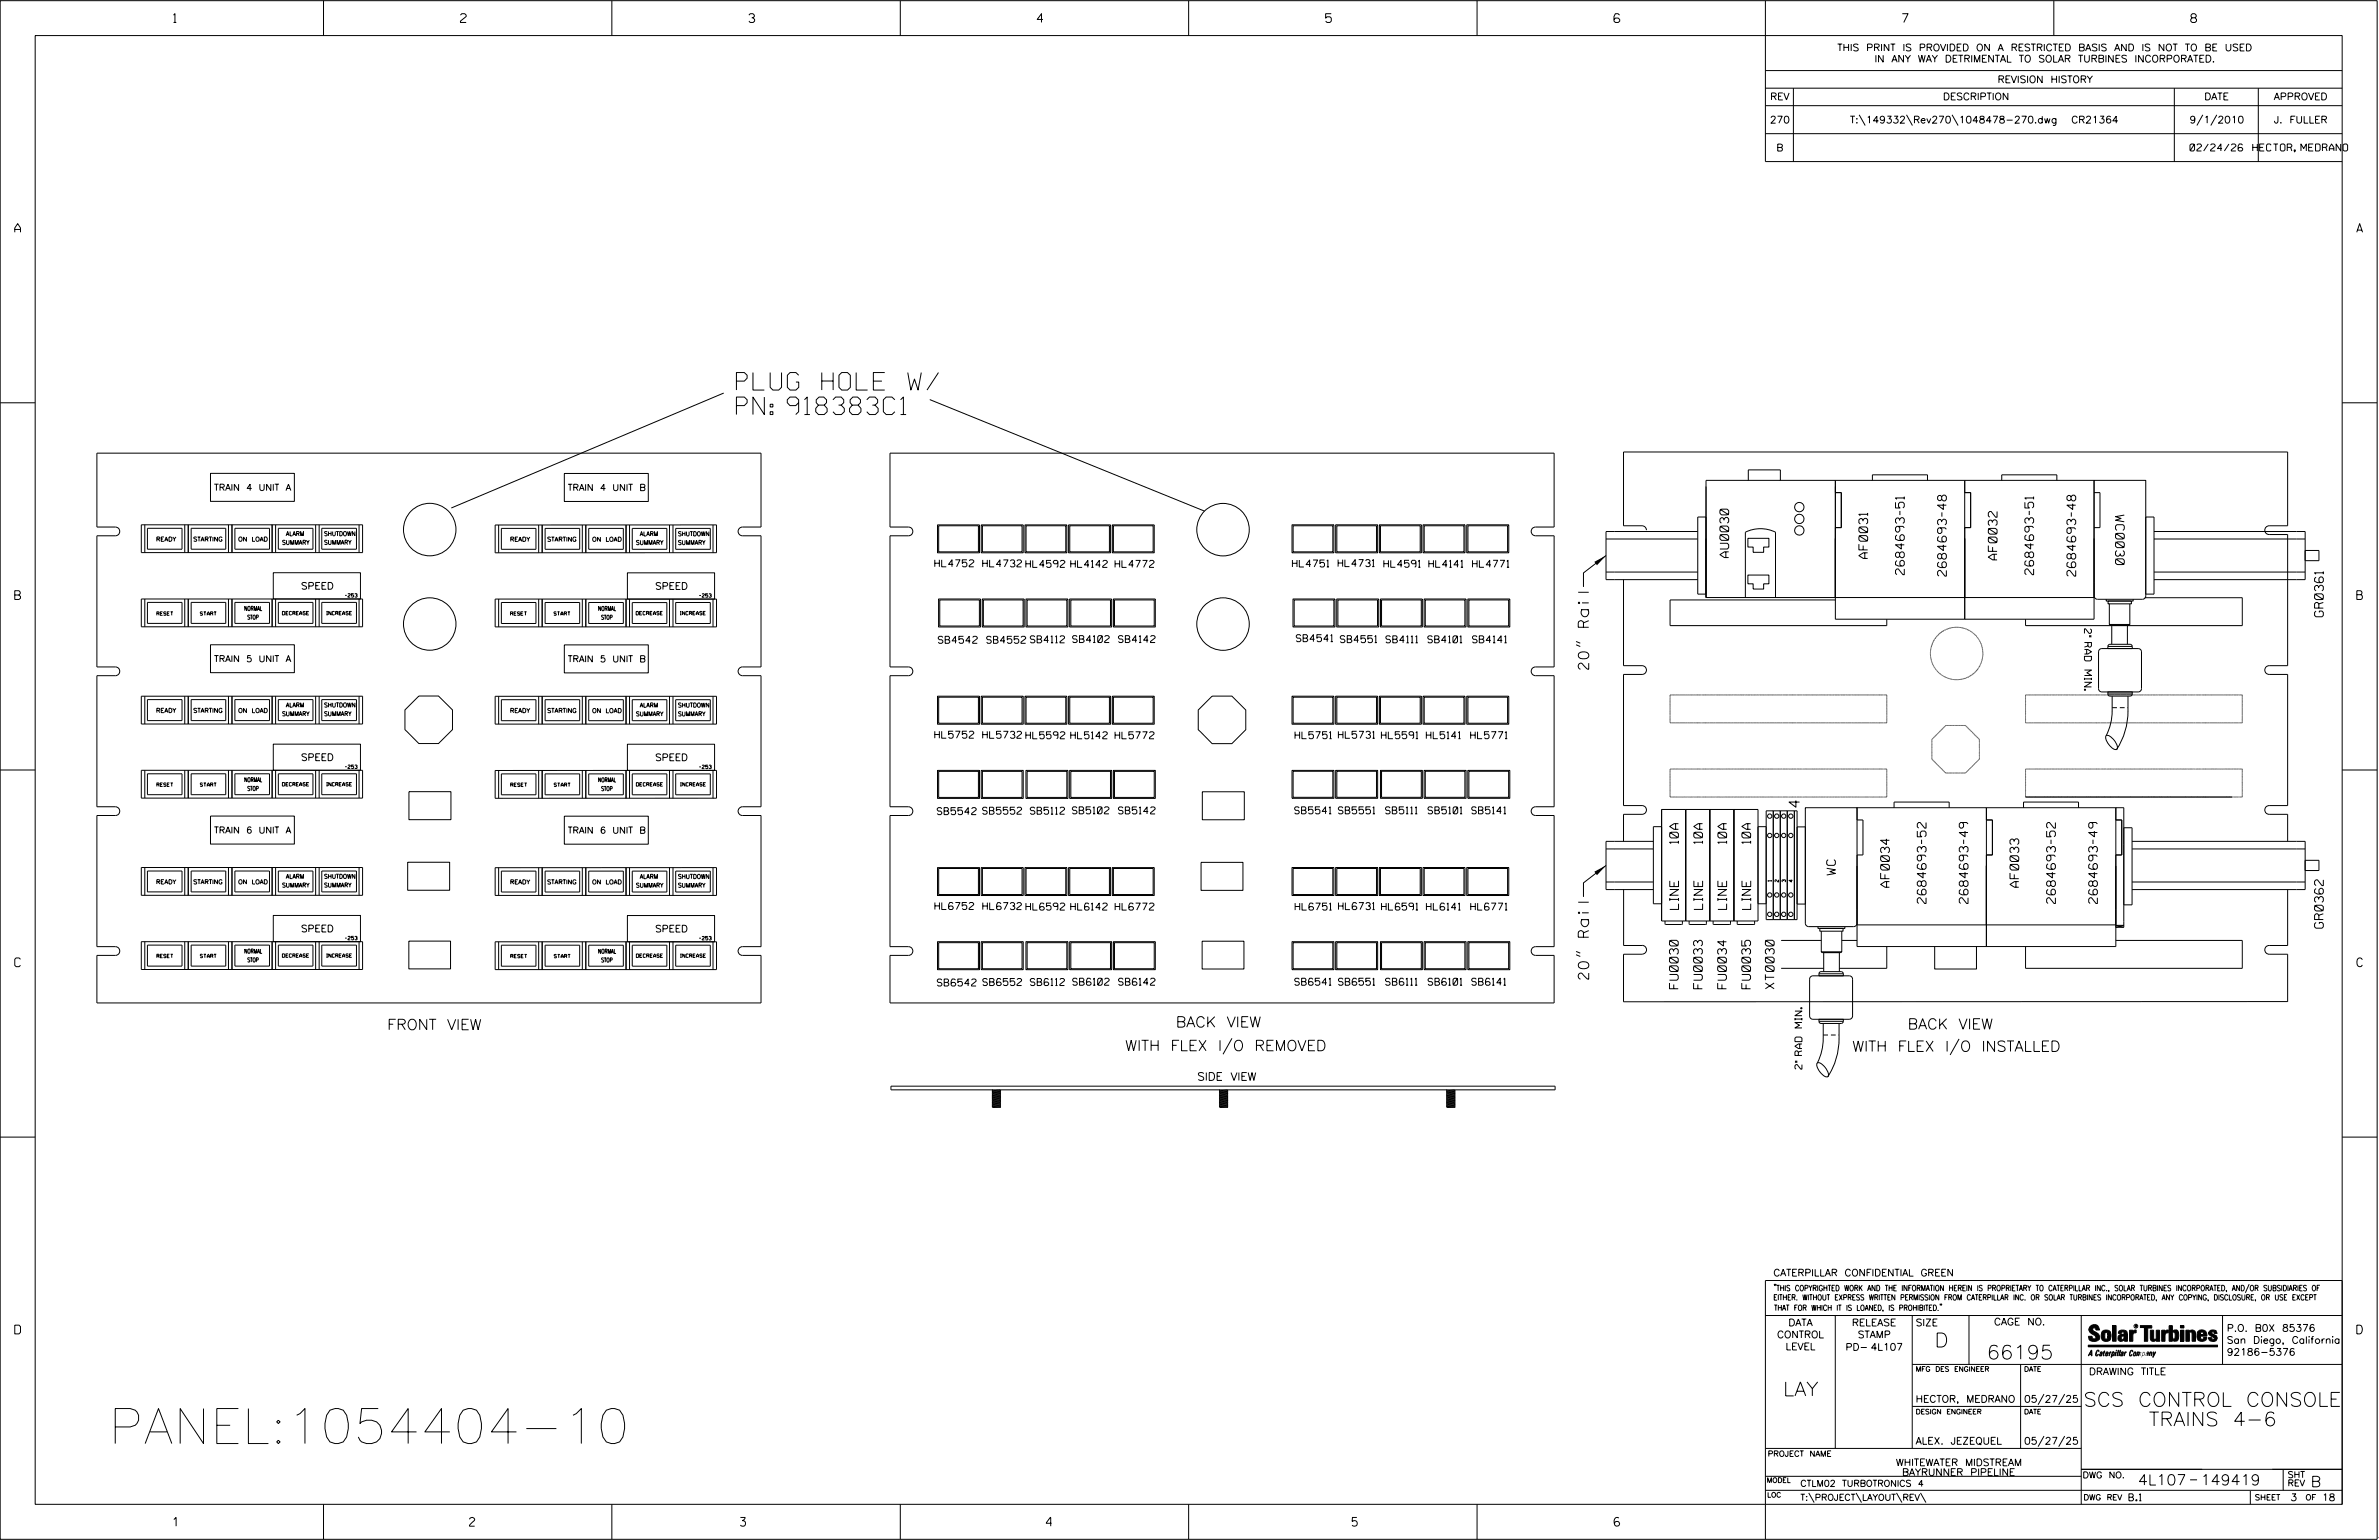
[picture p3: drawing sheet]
<svg xmlns="http://www.w3.org/2000/svg" width="864mm" height="559mm" viewBox="0 0 864 559" stroke-linecap="round" stroke-linejoin="round" font-family="sans-serif">
<defs><g id="words">
<text font-size="12.7" x="39.4" y="523.8">PANEL:1054404-10</text>
<g font-size="6.3">
<text x="267.3" y="141.5">PLUG HOLE W/</text>
<text x="267.3" y="150.4">PN: 918383C1</text>
</g>
<g font-size="5.1">
<text x="702.3" y="488.8">D</text>
<text x="721.2" y="493.2">66195</text>
<text x="647.3" y="506.5">LAY</text>
<text x="756.3" y="510.3">SCS CONTROL CONSOLE</text>
<text x="780" y="517.4">TRAINS 4-6</text>
</g>
<g font-size="3.8">
<text x="576.7" y="242.9" transform="rotate(-90 576.7 242.9)">20&quot; Rail</text>
<text x="653.2" y="292.9" transform="rotate(-90 653.2 292.9)">4</text>
<text x="576.7" y="355.3" transform="rotate(-90 576.7 355.3)">20&quot; Rail</text>
<text x="140.6" y="373.7">FRONT VIEW</text>
<text x="426.8" y="372.7">BACK VIEW</text>
<text x="692.5" y="373.5">BACK VIEW</text>
<text x="408.4" y="381.3">WITH FLEX I/O REMOVED</text>
<text x="672.4" y="381.5">WITH FLEX I/O INSTALLED</text>
<text x="776.1" y="538.9">4L107</text>
<text x="798.8" y="538.9">149419</text>
<text x="838.8" y="539.5">B</text>
</g>
<g font-size="3.2">
<text x="63" y="8.2">1</text>
<text x="167.2" y="8.2">2</text>
<text x="271.8" y="8.2">3</text>
<text x="376.5" y="8.2">4</text>
<text x="481.2" y="8.2">5</text>
<text x="690.6" y="8.2">7</text>
<text x="795.3" y="8.2">8</text>
<text x="5.4" y="84.3">A</text>
<text x="855.5" y="84.3">A</text>
<text x="768" y="186.9" transform="rotate(90 768 186.9)">WC0030</text>
<text x="627.5" y="202.3" transform="rotate(-90 627.5 202.3)">AU0030</text>
<text x="678" y="202.6" transform="rotate(-90 678 202.6)">AF0031</text>
<text x="724.9" y="203.2" transform="rotate(-90 724.9 203.2)">AF0032</text>
<text x="691.3" y="208.5" transform="rotate(-90 691.3 208.5)">2684693-51</text>
<text x="706.5" y="209.1" transform="rotate(-90 706.5 209.1)">2684693-48</text>
<text x="738.2" y="208.5" transform="rotate(-90 738.2 208.5)">2684693-51</text>
<text x="753.5" y="209.1" transform="rotate(-90 753.5 209.1)">2684693-48</text>
<text x="5.4" y="217.5">B</text>
<text x="855.6" y="217.5">B</text>
<text x="843.4" y="223.8" transform="rotate(-90 843.4 223.8)">GR0361</text>
<text x="609.3" y="306.1" transform="rotate(-90 609.3 306.1)">10A</text>
<text x="618" y="306.1" transform="rotate(-90 618 306.1)">10A</text>
<text x="626.8" y="306.1" transform="rotate(-90 626.8 306.1)">10A</text>
<text x="635.5" y="306.1" transform="rotate(-90 635.5 306.1)">10A</text>
<text x="666.3" y="317.5" transform="rotate(-90 666.3 317.5)">WC</text>
<text x="685.9" y="322" transform="rotate(-90 685.9 322)">AF0034</text>
<text x="732.8" y="322" transform="rotate(-90 732.8 322)">AF0033</text>
<text x="609.3" y="330" transform="rotate(-90 609.3 330)">LINE</text>
<text x="618" y="330" transform="rotate(-90 618 330)">LINE</text>
<text x="626.8" y="330" transform="rotate(-90 626.8 330)">LINE</text>
<text x="635.5" y="330" transform="rotate(-90 635.5 330)">LINE</text>
<text x="699.2" y="327.8" transform="rotate(-90 699.2 327.8)">2684693-52</text>
<text x="714.4" y="327.8" transform="rotate(-90 714.4 327.8)">2684693-49</text>
<text x="746.1" y="327.8" transform="rotate(-90 746.1 327.8)">2684693-52</text>
<text x="761.4" y="327.8" transform="rotate(-90 761.4 327.8)">2684693-49</text>
<text x="843.4" y="336.8" transform="rotate(-90 843.4 336.8)">GR0362</text>
<text x="5.4" y="350.8">C</text>
<text x="855.6" y="350.8">C</text>
<text x="609.2" y="358.8" transform="rotate(-90 609.2 358.8)">FU0030</text>
<text x="618" y="358.8" transform="rotate(-90 618 358.8)">FU0033</text>
<text x="626.7" y="358.8" transform="rotate(-90 626.7 358.8)">FU0034</text>
<text x="635.4" y="358.8" transform="rotate(-90 635.4 358.8)">FU0035</text>
<text x="644" y="358.8" transform="rotate(-90 644 358.8)">XT0030</text>
<text x="5.4" y="484">D</text>
<text x="855.6" y="484">D</text>
<text x="62.8" y="553.8">1</text>
<text x="170.4" y="553.8">2</text>
<text x="268.8" y="553.8">3</text>
<text x="379.8" y="553.8">4</text>
<text x="490.8" y="553.8">5</text>
<text x="585.9" y="553.8">6</text>
</g>
<text font-size="2.9" x="434.6" y="392">SIDE VIEW</text>
<g font-size="2.5">
<text x="666.9" y="18.5">THIS PRINT IS PROVIDED ON A RESTRICTED BASIS AND IS NOT TO BE USED</text>
<text x="680.5" y="22.6">IN ANY WAY DETRIMENTAL TO SOLAR TURBINES INCORPORATED.</text>
<text x="725.1" y="30">REVISION HISTORY</text>
<text x="642.6" y="36.3">REV</text>
<text x="705.3" y="36.3">DESCRIPTION</text>
<text x="800.2" y="36.3">DATE</text>
<text x="825.4" y="36.3">APPROVED</text>
<text x="642.5" y="44.7">270</text>
<text x="671.5" y="44.7">T:\149332\Rev270\1048478-270.dwg</text>
<text x="749.9" y="44.7">CR21364</text>
<text x="794.8" y="44.7">9/1/2010</text>
<text x="825.5" y="44.7">J. FULLER</text>
<text x="644.8" y="54.8">B</text>
<text x="795" y="54.8">02/24/26</text>
<text x="817.8" y="54.8">HECTOR, MEDRANO</text>
<text x="339.3" y="205.7">HL4752</text>
<text x="356.7" y="205.7">HL4732 HL4592 HL4142</text>
<text x="404.8" y="205.9">HL4772</text>
<text x="469.2" y="205.7">HL4751 HL4731 HL4591 HL4141 HL4771</text>
<text x="109.3" y="213.8">SPEED</text>
<text x="237.8" y="213.9">SPEED</text>
<text x="340.6" y="233.4">SB4542</text>
<text x="358.2" y="233.4">SB4552 SB4112</text>
<text x="389.4" y="233.2">SB4102</text>
<text x="406" y="233.2">SB4142</text>
<text x="470.6" y="232.8">SB4541 SB4551 SB4111</text>
<text x="518.3" y="233.3">SB4101</text>
<text x="534.5" y="233.3">SB4141</text>
<text x="756.7" y="228.2" transform="rotate(90 756.7 228.2)">2&quot; RAD MIN.</text>
<text x="339.3" y="267.8">HL5752</text>
<text x="356.7" y="267.9">HL5732 HL5592 HL5142</text>
<text x="404.8" y="268.1">HL5772</text>
<text x="470.1" y="268.1">HL5751 HL5731 HL5591 HL5141</text>
<text x="533.9" y="268.1">HL5771</text>
<text x="109.3" y="276">SPEED</text>
<text x="237.8" y="276">SPEED</text>
<text x="340.2" y="295.6">SB5542 SB5552</text>
<text x="374" y="295.4">SB5112</text>
<text x="389.3" y="295.3">SB5102</text>
<text x="406" y="295.3">SB5142</text>
<text x="470" y="295.3">SB5541 SB5551</text>
<text x="502.9" y="295.3">SB5111</text>
<text x="518.4" y="295.3">SB5101 SB5141</text>
<text x="339.4" y="330">HL6752</text>
<text x="356.8" y="330.1">HL6732 HL6592 HL6142</text>
<text x="404.8" y="330.2">HL6772</text>
<text x="470.1" y="330.2">HL6751 HL6731</text>
<text x="501.5" y="330.2">HL6591 HL6141</text>
<text x="533.9" y="330.2">HL6771</text>
<text x="109.3" y="338.2">SPEED</text>
<text x="237.8" y="338.2">SPEED</text>
<text x="340.3" y="357.8">SB6542 SB6552</text>
<text x="374" y="357.6">SB6112</text>
<text x="389.4" y="357.5">SB6102</text>
<text x="406.1" y="357.5">SB6142</text>
<text x="470" y="357.5">SB6541 SB6551</text>
<text x="503" y="357.5">SB6111</text>
<text x="518.4" y="357.5">SB6101 SB6141</text>
<text x="654.1" y="388" transform="rotate(-90 654.1 388)">2&quot; RAD MIN.</text>
<text x="643.8" y="463">CATERPILLAR CONFIDENTIAL GREEN</text>
<text x="645.1" y="485.5">CONTROL</text>
<text x="649.2" y="481.1">DATA</text>
<text x="672.3" y="481.1">RELEASE</text>
<text x="674.4" y="485.5">STAMP</text>
<text x="695.4" y="481.1">SIZE</text>
<text x="723.8" y="480.8">CAGE NO.</text>
<text x="808.4" y="483.1">P.O. B0X 85376</text>
<text x="648.2" y="489.8">LEVEL</text>
<text x="669.9" y="490">PD- 4L107</text>
<text x="808.4" y="487.5">San Diego, California</text>
<text x="808.4" y="491.8">92186-5376</text>
<text x="758.3" y="498.9">DRAWING TITLE</text>
<text x="695.4" y="508.9">HECTOR, MEDRANO</text>
<text x="734.8" y="508.9">05/27/25</text>
<text x="695.4" y="524.1">ALEX. JEZEQUEL</text>
<text x="734.8" y="524.1">05/27/25</text>
<text x="688.2" y="531.9">WHITEWATER MIDSTREAM</text>
<text x="690.5" y="535.5">BAYRUNNER PIPELINE</text>
<text x="772.8" y="544.6">B.1</text>
<text x="831.4" y="544.6">3</text>
<text x="842.9" y="544.6">18</text>
</g>
<g font-size="2.3">
<text x="77.7" y="178">TRAIN 4 UNIT A</text>
<text x="206.1" y="178.1">TRAIN 4 UNIT B</text>
<text x="77.7" y="240.2">TRAIN 5 UNIT A</text>
<text x="206.1" y="240.2">TRAIN 5 UNIT B</text>
<text x="77.7" y="302.4">TRAIN 6 UNIT A</text>
<text x="206.1" y="302.4">TRAIN 6 UNIT B</text>
<text x="653.5" y="539.4">CTLM02 TURBOTRONICS 4</text>
<text x="756" y="536.3">DWG NO.</text>
<text x="830.4" y="539.3">REV</text>
<text x="830.4" y="536.2">SHT</text>
<text x="653.5" y="544.5">T:\PROJECT\LAYOUT\REV\</text>
</g>
<g font-size="2">
<text x="643.8" y="468.4">&quot;THIS COPYRIGHTED WORK AND THE INFORMATION HEREIN IS PROPRIETARY TO CATERPILLAR INC., SOLAR TURBINES INCORPORATED, AND/OR SUBSIDIARIES OF</text>
<text x="643.8" y="471.8">EITHER. WITHOUT EXPRESS WRITTEN PERMISSION FROM CATERPILLAR INC. OR SOLAR TURBINES INCORPORATED, ANY COPYING, DISCLOSURE, OR USE EXCEPT</text>
<text x="644" y="475.6">THAT FOR WHICH IT IS LOANED, IS PROHIBITED.&quot;</text>
<text x="641.7" y="528.5">PROJECT NAME</text>
<text x="756.3" y="544.3">DWG REV</text>
<text x="818.5" y="544.3">SHEET</text>
<text x="836.9" y="544.3">OF</text>
</g>
<g font-size="1.8">
<text x="695.4" y="497.6">MFG DES ENGINEER</text>
<text x="734.8" y="497.6">DATE</text>
<text x="695.4" y="513.1">DESIGN ENGINEER</text>
<text x="734.8" y="513.1">DATE</text>
<text x="641.3" y="538">MODEL</text>
<text x="641.5" y="543.3">LOC</text>
</g>
<g font-size="1.6">
<text x="56.7" y="196.4">READY</text>
<text x="70.1" y="196.4">STARTING</text>
<text x="86.4" y="196.4">ON LOAD</text>
<text x="102.4" y="197.6">SUMMARY</text>
<text x="102.9" y="194.4">ALARM</text>
<text x="117.6" y="197.6">SUMMARY</text>
<text x="117.6" y="194.4">SHUTDOWN</text>
<text x="185.1" y="196.5">READY</text>
<text x="198.6" y="196.5">STARTING</text>
<text x="214.9" y="196.5">ON LOAD</text>
<text x="230.8" y="197.7">SUMMARY</text>
<text x="231.4" y="194.5">ALARM</text>
<text x="246.1" y="197.6">SUMMARY</text>
<text x="246.1" y="194.5">SHUTDOWN</text>
<text x="88.6" y="221.6">NORMAL</text>
<text x="217.1" y="221.6">NORMAL</text>
<text x="89.1" y="224.7">STOP</text>
<text x="217.6" y="224.8">STOP</text>
<text x="102.9" y="256.6">ALARM</text>
<text x="117.6" y="256.6">SHUTDOWN</text>
<text x="231.4" y="256.7">ALARM</text>
<text x="246.1" y="256.7">SHUTDOWN</text>
<text x="56.7" y="258.6">READY</text>
<text x="70.1" y="258.6">STARTING</text>
<text x="86.4" y="258.6">ON LOAD</text>
<text x="102.4" y="259.8">SUMMARY</text>
<text x="117.6" y="259.8">SUMMARY</text>
<text x="185.1" y="258.6">READY</text>
<text x="198.6" y="258.6">STARTING</text>
<text x="214.9" y="258.6">ON LOAD</text>
<text x="230.8" y="259.8">SUMMARY</text>
<text x="246.1" y="259.8">SUMMARY</text>
<text x="88.6" y="283.7">NORMAL</text>
<text x="89.1" y="286.9">STOP</text>
<text x="217.1" y="283.8">NORMAL</text>
<text x="217.6" y="287">STOP</text>
<text x="56.7" y="320.8">READY</text>
<text x="70.1" y="320.8">STARTING</text>
<text x="86.4" y="320.8">ON LOAD</text>
<text x="102.4" y="322">SUMMARY</text>
<text x="102.9" y="318.8">ALARM</text>
<text x="117.6" y="322">SUMMARY</text>
<text x="117.6" y="318.8">SHUTDOWN</text>
<text x="185.1" y="320.8">READY</text>
<text x="198.6" y="320.8">STARTING</text>
<text x="214.9" y="320.8">ON LOAD</text>
<text x="230.8" y="322">SUMMARY</text>
<text x="231.4" y="318.8">ALARM</text>
<text x="246.1" y="322">SUMMARY</text>
<text x="246.1" y="318.8">SHUTDOWN</text>
<text x="88.6" y="345.9">NORMAL</text>
<text x="217.1" y="346">NORMAL</text>
<text x="89.1" y="349.1">STOP</text>
<text x="217.6" y="349.1">STOP</text>
</g>
<g font-size="1.3">
<text x="125.3" y="216.7">-253</text>
<text x="253.8" y="216.7">-253</text>
<text x="56.9" y="223.3">RESET</text>
<text x="72.7" y="223.3">START</text>
<text x="102.5" y="223.1">DECREASE</text>
<text x="118.5" y="223.1">INCREASE</text>
<text x="185.3" y="223.3">RESET</text>
<text x="201.1" y="223.3">START</text>
<text x="230.9" y="223.1">DECREASE</text>
<text x="246.9" y="223.1">INCREASE</text>
<text x="125.3" y="278.9">-253</text>
<text x="253.8" y="278.9">-253</text>
<text x="56.9" y="285.4">RESET</text>
<text x="72.7" y="285.4">START</text>
<text x="102.5" y="285.2">DECREASE</text>
<text x="118.5" y="285.2">INCREASE</text>
<text x="185.4" y="285.4">RESET</text>
<text x="201.2" y="285.4">START</text>
<text x="231" y="285.2">DECREASE</text>
<text x="247" y="285.2">INCREASE</text>
<text x="643.1" y="319.8" transform="rotate(-90 643.1 319.8)">1</text>
<text x="645.6" y="320" transform="rotate(-90 645.6 320)">2</text>
<text x="648.2" y="320" transform="rotate(-90 648.2 320)">3</text>
<text x="650.7" y="320" transform="rotate(-90 650.7 320)">4</text>
<text x="125.3" y="341">-253</text>
<text x="253.8" y="341.1">-253</text>
<text x="56.9" y="347.5">RESET</text>
<text x="72.7" y="347.5">START</text>
<text x="102.5" y="347.4">DECREASE</text>
<text x="118.5" y="347.4">INCREASE</text>
<text x="185.4" y="347.6">RESET</text>
<text x="201.2" y="347.6">START</text>
<text x="231" y="347.4">DECREASE</text>
<text x="247" y="347.4">INCREASE</text>
</g>
<text font-size=".9" x="775.1" y="481.7">R</text>
</g></defs>
<g fill="none" stroke="#000" stroke-width=".36">
<path d="M.1 .2h862.8v558.4h-862.8zM12.8 12.9h837.4v533h-837.4zM117.4 .2v12.7M222.1 .2v12.7M326.8 .2v12.7M431.5 .2v12.7M536.2 .2v12.7M587.9 5.5l-.5-.5h-1l-.5 1v1.7l.5 .4h1l.6-.4v-.6l-.6-.5h-1l-.5 .5M640.9 .2v58.4h209.3M745.6 .2v12.7M640.9 25.6h209.3M640.9 32h209.3"/>
<path d="M640.9 38.3h209.3M651 32v26.6M789.3 32v26.6M819.8 32v26.6M640.9 48.5h209.3M674.9 41.7l2.2 3.8M692.1 41.7l2.1 3.8M708.6 41.7l2.2 3.8M799.6 41.7l-2.1 3.8M804.7 41.7l-2.2 3.8M.1 146.2h12.7M262.7 142.6l-98.9 41.7"/>
<path d="M337.5 145l99.7 40.5M850.2 146.2h12.7M35.2 164.4h241.1v26.8h-6.8a1.59 1.59 0 0 0-1.6 1.6 1.59 1.59 0 0 0 1.6 1.6h6.8v47.6h-6.8a1.59 1.59 0 0 0-1.6 1.6 1.59 1.59 0 0 0 1.6 1.6h6.8v47.5h-6.8a1.59 1.59 0 0 0-1.6 1.6 1.59 1.59 0 0 0 1.6 1.6h6.8v47.6h-6.8a1.59 1.59 0 0 0-1.6 1.6 1.59 1.59 0 0 0 1.6 1.6h6.8v17.2h-241.1v-17.2h6.7a1.59 1.59 0 0 0 1.6-1.6 1.59 1.59 0 0 0-1.6-1.6h-6.7v-47.6h6.7a1.59 1.59 0 0 0 1.6-1.6 1.59 1.59 0 0 0-1.6-1.6h-6.7v-47.5h6.7a1.59 1.59 0 0 0 1.6-1.6 1.59 1.59 0 0 0-1.6-1.6h-6.7v-47.6h6.7a1.59 1.59 0 0 0 1.6-1.6 1.59 1.59 0 0 0-1.6-1.6h-6.7zM76.4 171.8h30.5v10.1h-30.5zM204.9 171.8h30.4v10.2h-30.4zM323.1 164.4h241.1v26.8h-6.8a1.59 1.59 0 0 0-1.6 1.6 1.59 1.59 0 0 0 1.6 1.6h6.8v47.6h-6.8a1.59 1.59 0 0 0-1.6 1.6 1.59 1.59 0 0 0 1.6 1.6h6.8v47.5h-6.8a1.59 1.59 0 0 0-1.6 1.6 1.59 1.59 0 0 0 1.6 1.6h6.8v47.6h-6.8a1.59 1.59 0 0 0-1.6 1.6 1.59 1.59 0 0 0 1.6 1.6h6.8v17.2h-241.1v-17.2h6.7a1.59 1.59 0 0 0 1.6-1.6 1.59 1.59 0 0 0-1.6-1.6h-6.8l.1-47.6h6.7a1.59 1.59 0 0 0 1.6-1.6 1.59 1.59 0 0 0-1.6-1.6h-6.7v-47.5h6.7a1.59 1.59 0 0 0 1.6-1.6 1.59 1.59 0 0 0-1.6-1.6h-6.7v-47.6h6.7a1.59 1.59 0 0 0 1.6-1.6 1.59 1.59 0 0 0-1.6-1.6h-6.7zM634.6 174.3v-3.8h11.7v3.8M666.3 174.3v50.4h93.9v-50.4h-140.9v42.5h140.9M666.3 178.8h2.1v12.7h-2.1M679.7 174.3v-2h20v2M713.2 178.8h2.2v12.7h-2.2M713.2 174.3v50.4"/>
<path d="M726.7 174.3v-2h20v2M760.2 174.3h18.7v41.9l-.2 .7-.6 .5-16.7 .1-.7-.3-.5-.6zM760.2 178.8h2.1v12.7h-2.1M51.3 190.4h80.3v10.1h-80.3zM52.6 190.4v10.1M53.5 191.7h12.6v7.6h-12.6zM67.1 190.4v10.1M68.3 190.4v10.1M69.4 191.7h12.6v7.6h-12.6zM82.9 190.4v10.1M84.2 190.4v10.1M85.3 191.7h12.5v7.6h-12.5z"/>
<path d="M98.8 190.4v10.1M100 190.5v10M101 191.7h12.6v7.6h-12.6zM114.6 190.5v10M115.9 190.4v10.1M116.8 191.7h12.6v7.6h-12.6zM130.4 190.4v10.1M179.7 190.5h80.4v10.1h-80.4zM181 190.5v10.1M182 191.7h12.6v7.6h-12.6zM195.5 190.5v10.1M196.8 190.5v10.1"/>
<path d="M197.9 191.7h12.5v7.6h-12.5zM211.4 190.5v10.1M212.7 190.5v10.1M213.7 191.7h12.6v7.6h-12.6zM227.3 190.5v10.1M228.5 190.5v10.1M229.5 191.7h12.6v7.6h-12.6zM243 190.5v10.1M244.3 190.5v10.1M245.3 191.7h12.5v7.6h-12.5zM258.8 190.5v10.1M340.3 190.5h15.3v10.1h-15.3z"/>
<path d="M340.7 190.8h14.5v9.4h-14.5zM356.2 190.5h15.2v10.1h-15.2zM356.6 190.8h14.4v9.4h-14.4zM372.1 190.5h15.2v10.1h-15.2zM372.5 190.8h14.4v9.4h-14.4zM387.9 190.5h15.3v10.1h-15.3zM388.3 190.8h14.4v9.4h-14.4zM403.8 190.5h15.2v10.1h-15.2zM404.2 190.8h14.4v9.4h-14.4zM469 190.4h15.2v10.2h-15.2zM469.4 190.8h14.4v9.4h-14.4zM484.9 190.4h15.2v10.2h-15.2z"/>
<path d="M485.3 190.8h14.4v9.4h-14.4zM500.7 190.4h15.3v10.2h-15.3zM501.1 190.8h14.4v9.4h-14.4zM516.6 190.4h15.2v10.2h-15.2zM517 190.8h14.4v9.4h-14.4zM532.4 190.4h15.3v10.2h-15.3zM532.9 190.8h14.4v9.4h-14.4zM583 195.6h33.3M597.7 192.4a1.63 1.63 0 0 0-1.6-1.6h-6.7v-26.8h241v26.8h-6.7a1.59 1.59 0 0 0-1.6 1.6 1.59 1.59 0 0 0 1.6 1.6h6.7v47.5h-6.7a1.59 1.59 0 0 0-1.6 1.6 1.59 1.59 0 0 0 1.6 1.6h6.7v47.6h-6.7a1.59 1.59 0 0 0-1.6 1.6 1.59 1.59 0 0 0 1.6 1.6h6.7v9.8M616.3 192.9h-33.3v17.4h33.3M619.3 187.6h-3v28h3M634.5 195.3h7.6v3.2h-1.9v1.9h-3.8v-1.9h-1.9z"/>
<path d="M778.9 187.6h3v28h-3zM781.9 192.9h54.9v17.4h-54.9M781.9 195.6h54.9M836.8 199.7h5v3.7h-5M51.3 217.3h80.3v10.1h-80.3zM52.6 217.3v10.1M53.5 218.6h12.6v7.6h-12.6zM67.1 217.3v10.1M68.3 217.3v10.1M69.4 218.6h12.6v7.6h-12.6zM82.9 217.3v10.1M84.2 217.3v10.1"/>
<path d="M85.3 218.6h12.5v7.6h-12.5zM98.8 217.3v10.1M99.2 207.8h31.6v9.5h-31.6zM100 217.3v10.1M101 218.6h12.6v7.6h-12.6zM114.6 217.3v10.1M115.9 217.3v10.1M116.8 218.6h12.6v7.6h-12.6zM130.4 217.3v10.1M179.7 217.4h80.4v10.1h-80.4zM181 217.4v10.1M182 218.6h12.6v7.6h-12.6z"/>
<path d="M195.5 217.4v10.1M196.8 217.4v10.1M197.9 218.6h12.5v7.6h-12.5zM211.4 217.4v10.1M212.7 217.4v10.1M213.7 218.6h12.6v7.6h-12.6zM227.3 217.4v10.1M227.8 207.9h31.6v9.5h-31.6zM228.5 217.4v10.1M229.5 218.7h12.6v7.5h-12.6zM243 217.4v10.1M244.3 217.4v10.1"/>
<path d="M245.3 218.6h12.5v7.6h-12.5zM258.8 217.4v10.1M340.7 217.3h15.3v10.2h-15.3zM341.1 217.7h14.4v9.5h-14.4zM356.6 217.3h15.2v10.2h-15.2zM357 217.7h14.4v9.5h-14.4zM372.4 217.3h15.3v10.2h-15.3zM372.9 217.7h14.4v9.5h-14.4zM388.3 217.3h15.2v10.2h-15.2zM388.7 217.7h14.4v9.5h-14.4zM404.2 217.3h15.2v10.2h-15.2zM404.6 217.7h14.4v9.5h-14.4z"/>
<path d="M469.4 217.3h15.2v10.2h-15.2zM469.8 217.7h14.4v9.5h-14.4zM485.2 217.3h15.3v10.2h-15.3zM485.7 217.7h14.4v9.5h-14.4zM501.1 217.3h15.2v10.2h-15.2zM501.5 217.7h14.4v9.5h-14.4zM517 217.3h15.2v10.2h-15.2zM517.4 217.7h14.4v9.5h-14.4zM532.8 217.3h15.3v10.2h-15.3zM533.2 217.7h14.5v9.5h-14.5zM583 201.6l-8.2 6.3v5.1M583 207.6h33.3"/>
<path d="M589.4 210.3v31.2h6.7a1.59 1.59 0 0 1 1.6 1.6 1.59 1.59 0 0 1-1.6 1.6h-6.7v47.6h6.7a1.59 1.59 0 0 1 1.6 1.6 1.59 1.59 0 0 1-1.6 1.6h-6.7v9.8M633.6 216.8v-23.7a12.4 12.4 0 0 1 10.9 0v23.7M634.5 208.7h7.6v3.1h-1.9v1.9h-3.8v-1.9h-1.9zM666.3 217.7h-60.1v9.3h78.7v-2.3M764.6 217.5v.6h9.7v-.6M765.2 218.1h8.5v1h-8.5zM765.7 219.1v7.5h7.4v-7.5M778.6 216.9h35.4v10.1h-78.7v-2.3M781.9 207.6h54.9M76.4 234h30.5v10.1h-30.5zM204.9 234h30.4v10.2h-30.4zM572.1 234l1.6 .6"/>
<path d="M572.1 232.8l1.6 .6M700.8 237v.9M700.8 236.8v.1M700.8 236.9h.1M700.8 237.4h.1M700.8 236.7v.1M700.8 237.6h.1M700.8 236.6h.1M700.8 237.9v.3M700.8 236.6v.1M700.8 236.3v.1M700.8 236.4v.1"/>
<path d="M700.8 237.9h.1M700.8 236.2v.1M700.8 236.1h.1M700.8 238.3l.1 .1M700.8 235.9v.1M700.8 236.1v.1M700.8 238.3h.1M700.8 235.9h.1M700.9 238.5h.1M700.9 238.4h.1M700.9 238.6h.1M700.9 235.6h.1"/>
<path d="M700.9 235.4v.1M700.9 238.8l.1 .4M700.9 235.6l-.1 .3M700.9 238.6v.1M700.9 238.8h.1M700.9 235.4h.1M701 235.1l-.1 .3M701 235.1h.1M701 239.2v.1M701 239.3v.1M701 234.9v.2M701 234.9h.1"/>
<path d="M701 239.5h.1M701 239.4h.1M701.1 239.6h.1M701.1 234.6h.1M701.1 239.6v.1M701.1 239.7h.1M701.1 239.8l.1 .1M701.1 234.5l-.1 .4M701.1 234.4v.1M701.2 239.9h.1M701.2 239.9v.1M701.2 234.3l-.1 .1"/>
<path d="M701.3 234.1l-.1 .1M701.3 234.1h-.1M701.4 233.8l-.1 .3M701.4 233.8h.1M701.5 233.5l-.1 .3M701.5 233.5h.1M701.6 233.2l-.1 .3M701.6 233.2h.1M701.7 233l-.1 .2M701.7 233h.1M701.7 232.9v.1M701.7 232.9h.1"/>
<path d="M701.9 232.6l-.1 .2M701.9 232.6h.1M702 232.4l-.1 .2M702 232.4h.1M702.2 232.2l-.2 .2M702.2 232.1h.1M702.2 232v.1M702.3 232h.1M702.3 231.9v.1M702.4 231.9h-.1M702.4 231.7v.1M702.4 231.7h.1"/>
<path d="M702.5 231.6v.1M702.6 231.6h.1M702.6 231.5v.1M702.6 231.4h.1M702.7 231.3v.1M702.8 231.2v.1M702.8 231.2h.1M702.9 231.1h.1M702.9 231v.1M703.1 230.9h.1M703.2 230.8h.1M703.3 230.7h.1"/>
<path d="M703.4 230.6l-.4 .4M703.4 230.5v.1M703.7 230.2l-.3 .3M703.9 230.1l-.1 .1M703.9 230.1h.1M704 230h.1M704.1 229.9l-.2 .1M704.1 229.9h.1M704.3 229.7l-.2 .1M704.4 229.7h-.1M704.5 229.6l-.1 .1M704.5 229.5h.1"/>
<path d="M704.6 229.4v.1M704.7 229.4h.1M704.8 229.3h.1M704.8 229.4h-.1M704.9 229.3h-.1M704.9 229.2h.1M705.1 229.2h-.1M705.1 229.2h.1M705.2 229.1h.1M705.2 229.1h-.1M705.5 228.9h.1M705.5 228.9l-.3 .2"/>
<path d="M705.6 228.8l-.1 .1M705.7 228.8h-.1M705.8 228.7l-.1 .1M705.8 228.7h.1M705.9 228.7h-.1M706.2 228.5l-.3 .2M706.3 228.5h-.1M706.4 228.4h.1M706.5 228.4l-.2 .1M706.7 228.3l-.1 .1M706.8 228.2v.1M706.9 228.2h.1"/>
<path d="M707.2 228.1l-.3 .1M707.3 228.1h.1M707.3 228.1h-.1M707.6 228l-.2 .1M707.7 228h.1M708 227.9h.1M708.1 227.9h.1M708.1 227.9l-.4 .1M708.2 227.8h.1M708.3 227.8h.1M708.5 227.8h.1M708.8 227.7l-.3 .1"/>
<path d="M708.8 227.7h.1M708.9 227.7h-.1M709 227.7h.1M709.1 227.7h.1M709.3 227.6l-.1 .1M709.3 227.6h.1M709.5 227.6h.1M709.6 227.6h-.1M709.6 227.6h.1M709.7 227.6h.1M709.8 227.6h.1M709.9 227.6h.2"/>
<path d="M710.2 227.6h-.1M710.2 227.6h.8M710.8 227.6h.1M711 227.6h.1M711.1 227.6h.1M711.2 227.6h.1M711.3 227.7h.1M711.5 227.7h.1M711.6 227.7h.1M711.7 227.7h.1M711.9 227.8h.1M712 227.8h.1"/>
<path d="M712 227.8h.3M712.1 227.8h.1M712.3 227.8h.1M712.4 227.8v.1M712.5 227.9h.1M712.6 227.9h.1M712.7 227.9l.2 .1M713 228h.1M713.1 228h.1M713.2 228v.1M713.3 228.1h.1M713.4 228.1h.1"/>
<path d="M713.5 228.2h.1M713.6 228.2h.1M713.7 228.2l.1 .1M713.8 228.3h.1M713.9 228.3h.1M714 228.4h.1M714.1 228.4h.1M714.1 228.4l.1 .1M714.2 228.5h.1M714.3 228.5h.1M714.4 228.5l.1 .1M714.6 228.6l.2 .1"/>
<path d="M714.7 228.7h.1M714.8 228.7l.1 .1M715 228.8h.1M715 228.8l.1 .1M715.1 228.9h.1M715.2 229h.1M715.3 229l.2 .2M715.5 229.2l.3 .2M715.8 229.4h.1M715.9 229.4h.1M716 229.5h.1M716 229.5l.1 .1"/>
<path d="M716.1 229.6h.1M716.1 229.6l.1 .1M716.2 229.7h.1M716.2 229.7l.2 .1M716.4 229.8l.1 .1M716.5 229.9h.1M716.5 229.9l.1 .1M716.6 230l.1 .1M716.7 230.1h.1M716.8 230.2h.1M716.8 230.2v.1M716.9 230.3l.4 .4"/>
<path d="M717.2 230.6h.1M717.3 230.7h.1M717.3 230.8h.1M717.4 230.8v.1M717.4 230.9l.1 .1M717.5 231h.1M717.6 231v.1M717.6 231.1l.1 .1M717.8 231.2h.1M717.8 231.3l.3 .4M718 231.5h.1M718.1 231.6h.1"/>
<path d="M718.2 231.8h.1M718.2 231.8l.1 .2M718.3 232.1h.1M718.4 232.1v.1M718.4 232.2h.1M718.4 232.2l.1 .1M718.5 232.3v.1M718.5 232.4h.1M718.6 232.5h.1M718.6 232.5l.3 .5M718.9 233.1h.1M718.9 233.1l.1 .1"/>
<path d="M719 233.2v.1M719 233.3v.1M719 233.4h.1M719.1 233.4v.3M719.2 233.7h.1M719.2 233.8h.1M719.2 233.9h.1M719.2 233.9l.1 .1M719.3 234h.1M719.3 234.1v.1M719.3 234.2l.1 .1M719.3 240v.1"/>
<path d="M719.4 240h.1M719.4 234.3h.1M719.4 239.9h.1M719.4 234.4v.1M719.4 239.8h.1M719.4 234.5h.1M719.5 239.6v.1M719.5 234.7h.1M719.5 234.5v.1M719.5 239.7l-.1 .1M719.5 234.7l.1 .2M719.5 239.5h.1"/>
<path d="M719.5 239.5v.1M719.5 239.4v.1M719.5 239.3h.1M719.6 235h.1M719.6 239.2v.1M719.6 235v.1M719.6 239.2h.1M719.6 235.2h.1M719.6 235.2v.1M719.6 239v.1M719.6 238.9v.1M719.6 235.3l.1 .6"/>
<path d="M719.6 238.8h.1M719.7 235.5h.1M719.7 238.7l-.1 .1M719.7 238.7h.1M719.7 235.6v.1M719.7 238.4v.1M719.7 238.5v.1M719.7 238.3h.1M719.7 236h.1M719.7 236v.1M719.7 236.2l.1 .1M719.7 238.2h.1"/>
<path d="M719.7 236.1v.1M719.8 238h.1M719.8 236.3h.1M719.8 237.7l-.1 .6M719.8 236.4v.4M719.8 237.5v.1M719.8 237.7h.1M719.8 236.6v.1M719.8 237.5h.1M719.8 237.3h.1M719.8 237h.1M719.8 236.9v.6"/>
<path d="M762.3 235.6l.7-.3h13.2l1 .5 .2 .7v13.4l-.5 .9-.7 .3h-13.2l-1-.5-.2-.7v-13.4zM765.2 234.6v.7h8.8v-.7M765.2 234.6h8.8M765.7 226.6l.3 .3h6.9l.2-.3M766.6 233.8v-6.9h5.7v6.9M774 234.6l-.2-.6-.5-.2h-7.4l-.5 .2-.2 .6M51.3 252.6h80.3v10.1h-80.3zM52.6 252.6v10.1M53.5 253.9h12.6v7.6h-12.6zM67.1 252.6v10.1M68.3 252.6v10.1M69.4 253.9h12.6v7.6h-12.6z"/>
<path d="M82.9 252.6v10.1M84.2 252.6v10.1M85.3 253.9h12.5v7.6h-12.5zM98.8 252.6v10.1M100 252.6v10.1M101 253.9h12.6v7.6h-12.6zM114.6 252.6v10.1M115.9 252.6v10.1M116.8 253.9h12.6v7.6h-12.6zM130.4 252.6v10.1M152 252.6h7.2l5.1 5v7.2l-5.1 5h-7.2l-5-5v-7.2zM179.7 252.7h80.4v10h-80.4z"/>
<path d="M181 252.7v10M182 253.9h12.6v7.6h-12.6zM195.5 252.7v10M196.8 252.7v10M197.9 253.9h12.5v7.6h-12.5zM211.4 252.7v10M212.7 252.7v10M213.7 253.9h12.6v7.6h-12.6zM227.3 252.7v10M228.5 252.7v10M229.5 253.9h12.6v7.6h-12.6zM243 252.7v10"/>
<path d="M244.3 252.7v10M245.3 253.9h12.5v7.6h-12.5zM258.8 252.7v10M340.3 252.6h15.3v10.2h-15.3zM340.7 253h14.5v9.4h-14.5zM356.2 252.6h15.2v10.2h-15.2zM356.6 253h14.4v9.4h-14.4zM372.1 252.6h15.2v10.2h-15.2zM372.5 253h14.4v9.4h-14.4zM387.9 252.6h15.3v10.2h-15.3zM388.3 253h14.4v9.4h-14.4zM403.8 252.6h15.2v10.2h-15.2z"/>
<path d="M404.2 253h14.4v9.4h-14.4zM440 252.6h7.2l5 5v7.2l-5 5h-7.2l-5-5v-7.2zM469 252.6h15.2v10.2h-15.2zM469.4 253h14.4v9.4h-14.4zM484.9 252.6h15.2v10.2h-15.2zM485.3 253h14.4v9.4h-14.4zM500.7 252.6h15.3v10.2h-15.3zM501.1 253h14.4v9.4h-14.4zM516.6 252.6h15.2v10.2h-15.2zM517 253h14.4v9.4h-14.4zM532.4 252.6h15.3v10.2h-15.3zM532.9 253h14.4v9.4h-14.4z"/>
<path d="M606.2 252.2h78.7v10.1h-78.7zM606.4 252.1h.1M606.6 252.1h.1M606.7 252.1h.1M607.1 252.1h.1M607.2 252.1h.1M607.4 252.1h.1M607.7 252.1h.1M607.9 252.1h.1M608.1 252.1h.1M608.6 252.1h.1M608.7 252.1h.1"/>
<path d="M608.9 252.1h.1M609.3 252.1h.1M609.4 252.1h.1M609.6 252.1h.1M609.9 252.1h.1M610.1 252.1h.1M610.3 252.1h.1M610.6 252.1h.1M610.8 252.1h.1M610.9 252.1h.1M611.1 252.1h.1M611.4 252.1h.1"/>
<path d="M611.6 252.1h.1M611.8 252.1h.1M612.1 252.1h.1M612.3 252.1h.1M612.4 252.1h.1M612.8 252.1h.1M612.9 252.1h.1M613.1 252.1h.1M613.5 252.1h.1M613.6 252.1h.1M613.8 252.1h.1M614 252.1h.1"/>
<path d="M614.3 252.1h.1M614.5 252.1h.1M614.6 252.1h.1M615 252.1h.1M615.1 252.1h.1M615.3 252.1h.1M615.6 252.1h.1M615.8 252.1h.1M616 252.1h.1M616.5 252.1h.1M616.6 252.1h.1M616.8 252.1h.1"/>
<path d="M617.2 252.1h.1M617.3 252.1h.1M617.5 252.1h.1M617.8 252.1h.1M618 252.1h.1M618.2 252.1h.1M618.5 252.1h.1M618.7 252.1h.1M618.8 252.1h.1M619.3 252.1h.1M619.5 252.1h.1M619.7 252.1h.1"/>
<path d="M620 252.1h.1M620.2 252.1h.1M620.3 252.1h.1M620.7 252.1h.1M620.9 252.1h.1M621 252.1h.1M621.4 252.1h.1M621.5 252.1h.1M621.7 252.1h.1M621.9 252.1h.1M622.2 252.1h.1M622.4 252.1h.1"/>
<path d="M622.5 252.1h.1M622.9 252.1h.1M623 252.1h.1M623.2 252.1h.1M623.5 252.1h.1M623.7 252.1h.1M623.9 252.1h.1M624.4 252.1h.1M624.5 252.1h.1M624.7 252.1h.1M625.1 252.1h.1M625.2 252.1h.1"/>
<path d="M625.4 252.1h.1M625.7 252.1h.1M625.9 252.1h.1M626.1 252.1h.1M626.4 252.1h.1M626.6 252.1h.1M626.7 252.1h.1M627.2 252.1h.1M627.4 252.1h.1M627.6 252.1h.1M627.9 252.1h.1M628.1 252.1h.1"/>
<path d="M628.2 252.1h.1M628.6 252.1h.1M628.8 252.1h.1M628.9 252.1h.1M629.3 252.1h.1M629.4 252.1h.1M629.6 252.1h.1M629.8 252.1h.1M630.1 252.1h.1M630.3 252.1h.1M630.4 252.1h.1M630.8 252.1h.1"/>
<path d="M630.9 252.1h.1M631.1 252.1h.1M631.4 252.1h.1M631.6 252.1h.1M631.8 252.1h.1M632.3 252.1h.1M632.5 252.1h.1M632.6 252.1h.1M633 252.1h.1M633.1 252.1h.1M633.3 252.1h.1M633.6 252.1h.1"/>
<path d="M633.8 252.1h.1M634 252.1h.1M634.3 252.1h.1M634.5 252.1h.1M634.6 252.1h.1M635.1 252.1h.1M635.3 252.1h.1M635.5 252.1h.1M635.8 252.1h.1M636 252.1h.1M636.2 252.1h.1M636.5 252.1h.1"/>
<path d="M636.7 252.1h.1M636.8 252.1h.1M637.2 252.1h.1M637.3 252.1h.1M637.5 252.1h.1M637.7 252.1h.1M638 252.1h.1M638.2 252.1h.1M638.3 252.1h.1M638.7 252.1h.1M638.8 252.1h.1M639 252.1h.1"/>
<path d="M639.3 252.1h.1M639.5 252.1h.1M639.7 252.1h.1M640.2 252.1h.1M640.4 252.1h.1M640.5 252.1h.1M640.9 252.1h.1M641 252.1h.1M641.2 252.1h.1M641.5 252.1h.1M641.7 252.1h.1M641.9 252.1h.1"/>
<path d="M642.2 252.1h.1M642.4 252.1h.1M642.5 252.1h.1M643 252.1h.1M643.2 252.1h.1M643.4 252.1h.1M643.7 252.1h.1M643.9 252.1h.1M644.1 252.1h.1M644.4 252.1h.1M644.6 252.1h.1M644.7 252.1h.1"/>
<path d="M645.1 252.1h.1M645.2 252.1h.1M645.4 252.1h.1M645.6 252.1h.1M645.9 252.1h.1M646.1 252.1h.1M646.2 252.1h.1M646.6 252.1h.1M646.7 252.1h.1M646.9 252.1h.1M647.2 252.1h.1M647.4 252.1h.1"/>
<path d="M647.6 252.1h.1M647.9 252.1h.1M648.1 252.1h.1M648.3 252.1h.1M648.4 252.1h.1M648.8 252.1h.1M648.9 252.1h.1M649.1 252.1h.1M649.4 252.1h.1M649.6 252.1h.1M649.8 252.1h.1M650.1 252.1h.1"/>
<path d="M650.3 252.1h.1M650.4 252.1h.1M650.9 252.1h.1M651.1 252.1h.1M651.3 252.1h.1M651.6 252.1h.1M651.8 252.1h.1M652 252.1h.1M652.3 252.1h.1M652.5 252.1h.1M652.6 252.1h.1M653 252.1h.1"/>
<path d="M653.1 252.1h.1M653.3 252.1h.1M653.5 252.1h.1M653.8 252.1h.1M654 252.1h.1M654.1 252.1h.1M654.5 252.1h.1M654.6 252.1h.1M654.8 252.1h.1M655.1 252.1h.1M655.3 252.1h.1M655.5 252.1h.1"/>
<path d="M655.8 252.1h.1M656 252.1h.1M656.2 252.1h.1M656.3 252.1h.1M656.7 252.1h.1M656.8 252.1h.1M657 252.1h.1M657.3 252.1h.1M657.5 252.1h.1M657.7 252.1h.1M658 252.1h.1M658.2 252.1h.1"/>
<path d="M658.3 252.1h.1M658.8 252.1h.1M659 252.1h.1M659.2 252.1h.1M659.5 252.1h.1M659.7 252.1h.1M659.9 252.1h.1M660.2 252.1h.1M660.4 252.1h.1M660.5 252.1h.1M660.9 252.1h.1M661 252.1h.1"/>
<path d="M661.2 252.1h.1M661.7 252.1h.1M661.9 252.1h.1M662 252.1h.1M662.4 252.1h.1M662.5 252.1h.1M662.7 252.1h.1M663.1 252.1h.1M663.2 252.1h.1M663.4 252.1h.1M663.7 252.1h.1M663.9 252.1h.1"/>
<path d="M664.1 252.1h.1M664.2 252.1h.1M664.6 252.1h.1M664.7 252.1h.1M664.9 252.1h.1M665.2 252.1h.1M665.4 252.1h.1M665.6 252.1h.1M665.9 252.1h.1M666.1 252.1h.1M666.2 252.1h.1M666.8 252.1h.1"/>
<path d="M666.9 252.1h.1M667.1 252.1h.1M667.4 252.1h.1M667.6 252.1h.1M667.8 252.1h.1M668.1 252.1h.1M668.3 252.1h.1M668.4 252.1h.1M668.8 252.1h.1M668.9 252.1h.1M669.1 252.1h.1M669.6 252.1h.1"/>
<path d="M669.8 252.1h.1M669.9 252.1h.1M670.3 252.1h.1M670.4 252.1h.1M670.6 252.1h.1M671 252.1h.1M671.1 252.1h.1M671.3 252.1h.1M671.6 252.1h.1M671.8 252.1h.1M672 252.1h.1M672.1 252.1h.1"/>
<path d="M672.5 252.1h.1M672.6 252.1h.1M672.8 252.1h.1M673.1 252.1h.1M673.3 252.1h.1M673.5 252.1h.1M673.8 252.1h.1M674 252.1h.1M674.1 252.1h.1M674.7 252.1h.1M674.8 252.1h.1M675 252.1h.1"/>
<path d="M675.3 252.1h.1M675.5 252.1h.1M675.7 252.1h.1M676 252.1h.1M676.2 252.1h.1M676.3 252.1h.1M676.7 252.1h.1M676.8 252.1h.1M677 252.1h.1M677.5 252.1h.1M677.7 252.1h.1M677.8 252.1h.1"/>
<path d="M678.2 252.1h.1M678.4 252.1h.1M678.5 252.1h.1M678.9 252.1h.1M679 252.1h.1M679.2 252.1h.1M679.5 252.1h.1M679.7 252.1h.1M679.9 252.1h.1M680 252.1h.1M680.4 252.1h.1M680.5 252.1h.1"/>
<path d="M680.7 252.1h.1M681 252.1h.1M681.2 252.1h.1M681.4 252.1h.1M681.7 252.1h.1M681.9 252.1h.1M682.1 252.1h.1M682.6 252.1h.1M682.7 252.1h.1M682.9 252.1h.1M683.2 252.1h.1M683.4 252.1h.1"/>
<path d="M683.6 252.1h.1M683.9 252.1h.1M684.1 252.1h.1M684.2 252.1h.1M684.6 252.1h.1M684.7 252.1h.1M701.2 240.1h.1M701.3 240.1v.1M701.3 240.2h.1M701.3 240.2v.1M701.3 240.4h.1M701.4 240.4v.1"/>
<path d="M701.4 240.6v.1M701.4 240.5h.1M701.5 240.7h.1M701.5 240.7v.1M701.5 240.8h.1M701.5 240.9l.1 .2M701.7 241.1l.2 .5M701.9 241.6l.1 .1M701.9 241.6h.1M702 241.7v.1M702 241.8v.1M702 241.9h.1"/>
<path d="M702.1 241.9v.1M702.1 242h.1M702.2 242.1h.1M702.2 242.2h.1M702.2 242.2l.1 .1M702.3 242.3h.1M702.3 242.4h.1M702.4 242.5h.1M702.4 242.5l.2 .2M702.5 242.6h.1M702.6 242.7h.1M702.6 242.8l.1 .1"/>
<path d="M702.7 242.9h.1M702.7 242.9l.1 .1M702.8 243h.1M702.8 243l.1 .1M702.9 243.1h.1M702.9 243.2h.1M703 243.3l.1 .1M703.1 243.4h.1M703.2 243.4v.1M703.2 243.5h.1M703.3 243.6l.2 .2M703.6 243.9h.1"/>
<path d="M703.6 243.9l.3 .3M703.9 244.2h.1M704 244.3h.1M704.1 244.3h.1M704.1 244.4h.1M704.2 244.4h.1M704.3 244.5l.3 .2M704.3 244.5h.1M704.6 244.8h.1M704.6 244.8l.3 .1M704.9 245h.1M705 245v.1"/>
<path d="M705.1 245.1h.1M705.2 245.1h.1M705.2 245.1l.1 .1M705.3 245.2h.1M705.3 245.3h.1M705.4 245.3h.1M705.5 245.3l.1 .1M705.6 245.4h.1M705.6 245.4l.4 .2M705.7 245.5h.1M706 245.6h.1M706 245.6l.2 .1"/>
<path d="M706.2 245.7h.1M706.2 245.7l.1 .1M706.3 245.8h.1M706.4 245.8v.1M706.5 245.9h.1M706.6 245.9l.2 .1M706.8 246h.1M707 246h.1M707 246.1h.1M707.1 246.1h.1M707.3 246.1l.1 .1M707.4 246.2h.1"/>
<path d="M707.5 246.2h.1M707.6 246.2v.1M707.6 246.3h.1M707.7 246.3h.1M707.8 246.3l.3 .1M708.1 246.4h.1M708.2 246.4h.1M708.3 246.4l.3 .1M708.4 246.5h.1M708.6 246.5h.1M708.7 246.5h.1M708.8 246.5h.1"/>
<path d="M708.9 246.5h.1M708.9 246.6h.1M709.1 246.6h.1M709.2 246.6h.1M709.3 246.6h.1M709.4 246.6h.1M709.6 246.6h.1M709.6 246.6h.4M709.9 246.6h.1M710.1 246.6h.1M710.1 246.6h.3M710.5 246.6h.1"/>
<path d="M710.6 246.6h.1M710.8 246.6h-.1M710.8 246.6h.1M710.9 246.6h.1M711.1 246.6h-.1M711.1 246.6h.1M711.4 246.6h-.3M711.4 246.6h.1M711.4 246.6h.2M711.6 246.5h.1M711.7 246.5l-.1 .1M711.7 246.5h.1"/>
<path d="M711.9 246.5h-.1M711.9 246.5h.1M712.1 246.5h.1M712.3 246.4l-.2 .1M712.3 246.4h.1M712.4 246.4h.1M712.6 246.4h.1M712.9 246.3h-.3M712.9 246.3h.1M713 246.2l-.1 .1M713.1 246.2h.1M713.2 246.2h-.1"/>
<path d="M713.2 246.2h.1M713.4 246.1l-.2 .1M713.4 246.1h.1M713.5 246.1h-.1M713.5 246.1h.1M713.7 246l-.1 .1M713.7 246h.1M713.8 246h-.1M713.9 245.9h-.1M714 245.9h.1M714.1 245.8l-.2 .1M714.2 245.8h.1"/>
<path d="M714.3 245.7l-.1 .1M714.6 245.6l-.3 .1M714.6 245.6h.1M714.9 245.5l-.2 .1M714.9 245.4h.1M715 245.4h-.1M715.1 245.4h.1M715.2 245.3h-.1M715.4 245.2l-.2 .1M715.5 245.1h.1M715.5 245.1h-.1M715.6 245l-.1 .1"/>
<path d="M715.6 245h.1M715.7 244.9l-.1 .1M715.8 244.9h.1M715.9 244.8l-.1 .1M716 244.7l-.1 .1M716 244.7h.1M716.1 244.6v.1M716.2 244.6h.1M716.4 244.4h.1M716.6 244.3h-.1M716.7 244.2l-.5 .4M716.7 244.2h.1"/>
<path d="M716.8 244.1l-.1 .1M716.8 244v.1M716.9 243.9l-.1 .1M716.9 243.9h.1M717 243.8h.1M717 243.8v.1M717.2 243.7l-.1 .1M717.2 243.6v.1M717.3 243.6h.1M717.4 243.4v.1M717.5 243.3l-.2 .3M717.5 243.3h.1"/>
<path d="M717.6 243.2h.1M717.6 243.2l-.1 .1M717.7 243.1l-.1 .1M717.8 242.9l-.1 .2M718 242.7l-.2 .2M718 242.7h.1M718.1 242.6h-.1M718.1 242.5h.1M718.2 242.4l-.1 .1M718.2 242.4h.1M718.3 242.3l-.1 .1M718.3 242.2h.1"/>
<path d="M718.4 242.1l-.1 .1M718.4 242.1h.1M718.5 242l-.1 .1M718.5 242h.1M718.6 241.7l-.1 .2M718.6 241.7h.1M718.7 241.5l-.1 .1M718.7 241.5h.1M718.9 241.1l-.2 .4M718.9 241.1h.1M719 240.9h.1M719.1 240.8l-.1 .2"/>
<path d="M719.1 240.7v.1M719.1 240.6v.1M719.1 240.6h.1M719.2 240.3l-.1 .3M719.3 240.3h.1M719.3 240.2h.1M719.3 240.1h.1M735.4 252.1h.1M735.6 252.1h.1M735.8 252.1h.1M736.1 252.1h.1M736.3 252.1h.1"/>
<path d="M736.4 252.1h.1M736.8 252.1h.1M737 252.1h.1M737.1 252.1h.1M737.3 252.1h.1M737.6 252.1h.1M737.8 252.1h.1M738 252.1h.1M738.3 252.1h.1M738.5 252.1h.1M738.6 252.1h.1M739 252.1h.1"/>
<path d="M739.1 252.1h.1M739.3 252.1h.1M739.8 252.1h.1M740 252.1h.1M740.1 252.1h.1M740.5 252.1h.1M740.7 252.1h.1M740.8 252.1h.1M741.2 252.1h.1M741.3 252.1h.1M741.5 252.1h.1M741.8 252.1h.1"/>
<path d="M742 252.1h.1M742.2 252.1h.1M742.7 252.1h.1M742.8 252.1h.1M743 252.1h.1M743.3 252.1h.1M743.5 252.1h.1M743.7 252.1h.1M744 252.1h.1M744.2 252.1h.1M744.3 252.1h.1M744.7 252.1h.1"/>
<path d="M744.9 252.1h.1M745 252.1h.1M745.2 252.1h.1M745.5 252.1h.1M745.7 252.1h.1M745.9 252.1h.1M746.2 252.1h.1M746.4 252.1h.1M746.5 252.1h.1M746.9 252.1h.1M747 252.1h.1M747.2 252.1h.1"/>
<path d="M747.5 252.1h.1M747.7 252.1h.1M747.9 252.1h.1M748 252.1h.1M748.4 252.1h.1M748.6 252.1h.1M748.7 252.1h.1M749.1 252.1h.1M749.2 252.1h.1M749.4 252.1h.1M749.7 252.1h.1M749.9 252.1h.1"/>
<path d="M750.1 252.1h.1M750.6 252.1h.1M750.7 252.1h.1M750.9 252.1h.1M751.2 252.1h.1M751.4 252.1h.1M751.6 252.1h.1M751.9 252.1h.1M752.1 252.1h.1M752.3 252.1h.1M752.6 252.1h.1M752.8 252.1h.1"/>
<path d="M752.9 252.1h.1M753.1 252.1h.1M753.4 252.1h.1M753.6 252.1h.1M753.8 252.1h.1M754.1 252.1h.1M754.3 252.1h.1M754.4 252.1h.1M754.8 252.1h.1M754.9 252.1h.1M755.1 252.1h.1M755.4 252.1h.1"/>
<path d="M755.6 252.1h.1M755.8 252.2h-20.5v10.1h78.7v-10.1h-54.8M759.3 252.1h.1M759.5 252.1h.1M759.8 252.1h.1M760 252.1h.1M760.2 252.1h.1M760.5 252.1h.1M760.7 252.1h.1M760.8 252.1h.1M761.3 252.1h.1M761.5 252.1h.1"/>
<path d="M761.7 252.1h.1M762 252.1h.1M762.2 252.1h.1M762.3 252.1h.1M762.7 252.1h.1M762.8 252.1h.1M763 252.1h.1M763.3 252.1h.1M763.5 252.1h.1M763.7 252.1h.1M763.9 252.1h.1M764.2 252.1h.1"/>
<path d="M764.4 252.1h.1M764.5 252.1h.1M764.9 252.1h.1M765 252.1h.1M765.2 251.8l.2 .6 .5 .2h7.4l.5-.2 .2-.6M765.2 251.8v-.7h8.8v.7M765.2 251.8h8.8M765.2 252.1h.1M765.5 252.1h.1M765.7 252.1h.1M765.9 252.1h.1M766.4 252.1h.1"/>
<path d="M766.5 252.1h.1M766.7 252.1h.1M766.7 252.6v5.5M766.7 258a19.4 19.4 0 0 1-2.1 8.9M767 252.1h.1M767.2 252.1h.1M767.4 252.1h.1M767.7 252.1h.1M767.9 252.1h.1M768.1 252.1h.1M768.4 252.1h.1M768.6 252.1h.1"/>
<path d="M768.7 252.1h.1M769.2 252.1h.1M769.4 252.1h.1M769.6 252.1h.1M769.9 252.1h.1M770.1 252.1h.1M770.2 252.1h.1M770.6 252.1h.1M770.7 252.1h.1M770.9 252.1h.1M771.3 252.1h.1M771.4 252.1h.1"/>
<path d="M771.6 252.1h.1M771.8 252.1h.1M772.1 252.1h.1M772.3 252.1h.1M772.4 252.1h.1M772.5 252.6v5.5M772.5 258a25.5 25.5 0 0 1-4.1 13.9M772.8 252.1h.1M772.9 252.1h.1M773.1 252.1h.1M773.4 252.1h.1M773.6 252.1h.1"/>
<path d="M773.8 252.1h.1M774.3 252.1h.1M774.4 252.1h.1M774.6 252.1h.1M774.9 252.1h.1M775.1 252.1h.1M775.3 252.1h.1M775.6 252.1h.1M775.8 252.1h.1M776 252.1h.1M776.3 252.1h.1M776.5 252.1h.1"/>
<path d="M776.6 252.1h.1M777.1 252.1h.1M777.3 252.1h.1M777.5 252.1h.1M777.8 252.1h.1M778 252.1h.1M778.1 252.1h.1M778.5 252.1h.1M778.6 252.1h.1M778.8 252.1h.1M779.2 252.1h.1M779.3 252.1h.1"/>
<path d="M779.5 252.1h.1M779.7 252.1h.1M780 252.1h.1M780.2 252.1h.1M780.3 252.1h.1M780.7 252.1h.1M780.8 252.1h.1M781 252.1h.1M781.3 252.1h.1M781.5 252.1h.1M781.7 252.1h.1M782.2 252.1h.1"/>
<path d="M782.3 252.1h.1M782.5 252.1h.1M782.9 252.1h.1M783 252.1h.1M783.2 252.1h.1M783.5 252.1h.1M783.7 252.1h.1M783.9 252.1h.1M784.2 252.1h.1M784.4 252.1h.1M784.5 252.1h.1M785 252.1h.1"/>
<path d="M785.2 252.1h.1M785.4 252.1h.1M785.7 252.1h.1M785.9 252.1h.1M786 252.1h.1M786.4 252.1h.1M786.6 252.1h.1M786.7 252.1h.1M787.1 252.1h.1M787.2 252.1h.1M787.4 252.1h.1M787.6 252.1h.1"/>
<path d="M787.9 252.1h.1M788.1 252.1h.1M788.2 252.1h.1M788.6 252.1h.1M788.7 252.1h.1M788.9 252.1h.1M789.2 252.1h.1M789.4 252.1h.1M789.6 252.1h.1M789.9 252.1h.1M790.1 252.1h.1M790.2 252.1h.1"/>
<path d="M790.4 252.1h.1M790.8 252.1h.1M790.9 252.1h.1M791.1 252.1h.1M791.4 252.1h.1M791.6 252.1h.1M791.8 252.1h.1M792.1 252.1h.1M792.3 252.1h.1M792.4 252.1h.1M792.9 252.1h.1M793.1 252.1h.1"/>
<path d="M793.3 252.1h.1M793.6 252.1h.1M793.8 252.1h.1M793.9 252.1h.1M794.3 252.1h.1M794.5 252.1h.1M794.6 252.1h.1M795 252.1h.1M795.1 252.1h.1M795.3 252.1h.1M795.5 252.1h.1M795.8 252.1h.1"/>
<path d="M796 252.1h.1M796.1 252.1h.1M796.5 252.1h.1M796.6 252.1h.1M796.8 252.1h.1M797.1 252.1h.1M797.3 252.1h.1M797.5 252.1h.1M797.8 252.1h.1M798 252.1h.1M798.2 252.1h.1M798.3 252.1h.1"/>
<path d="M798.7 252.1h.1M798.8 252.1h.1M799 252.1h.1M799.3 252.1h.1M799.5 252.1h.1M799.7 252.1h.1M800 252.1h.1M800.2 252.1h.1M800.3 252.1h.1M800.8 252.1h.1M801 252.1h.1M801.2 252.1h.1"/>
<path d="M801.5 252.1h.1M801.7 252.1h.1M801.8 252.1h.1M802.2 252.1h.1M802.4 252.1h.1M802.5 252.1h.1M802.9 252.1h.1M803 252.1h.1M803.2 252.1h.1M803.7 252.1h.1M803.9 252.1h.1M804 252.1h.1"/>
<path d="M804.4 252.1h.1M804.5 252.1h.1M804.7 252.1h.1M805 252.1h.1M805.2 252.1h.1M805.4 252.1h.1M805.7 252.1h.1M805.9 252.1h.1M806.1 252.1h.1M806.2 252.1h.1M806.6 252.1h.1M806.7 252.1h.1"/>
<path d="M806.9 252.1h.1M807.2 252.1h.1M807.4 252.1h.1M807.6 252.1h.1M807.9 252.1h.1M808.1 252.1h.1M808.2 252.1h.1M808.7 252.1h.1M808.9 252.1h.1M809.1 252.1h.1M809.4 252.1h.1M809.6 252.1h.1"/>
<path d="M809.8 252.1h.1M810.1 252.1h.1M810.3 252.1h.1M810.4 252.1h.1M810.8 252.1h.1M810.9 252.1h.1M811.1 252.1h.1M811.6 252.1h.1M811.8 252.1h.1M811.9 252.1h.1M812.3 252.1h.1M812.4 252.1h.1"/>
<path d="M812.6 252.1h.1M812.9 252.1h.1M813.1 252.1h.1M813.3 252.1h.1M813.6 252.1h.1M813.8 252.1h.1M.1 279.4h12.7M51.3 279.5h80.3v10.1h-80.3zM52.6 279.5v10.1M67.1 279.5v10.1M68.3 279.5v10.1M82.9 279.5v10.1"/>
<path d="M84.2 279.5v10.1M98.8 279.5v10.1M99.2 270h31.6v9.5h-31.6zM100 279.5v10.1M114.6 279.5v10.1M115.9 279.5v10.1M130.4 279.5v10.1M179.7 279.6l80.4-.1v10.1l-80.4 .1zM181 279.6v10.1M195.5 279.6v10.1M196.8 279.6v10.1M211.4 279.6v10.1"/>
<path d="M212.7 279.6v10.1M227.3 279.6v10.1M227.8 270.1h31.6v9.4h-31.6zM228.5 279.6v10.1M243 279.6v10.1M244.3 279.6v10.1M258.8 279.6v10.1M340.3 279.5h15.3v10.2h-15.3zM340.7 279.9h14.5v9.4h-14.5zM356.2 279.5h15.2v10.2h-15.2zM356.6 279.9h14.4v9.4h-14.4zM372.4 279.5h15.3v10.2h-15.3z"/>
<path d="M372.9 279.9h14.4v9.4h-14.4zM388.3 279.5h15.2v10.2h-15.2zM388.7 279.9h14.4v9.4h-14.4zM404.2 279.5h15.2v10.2h-15.2zM404.6 279.9h14.4v9.4h-14.4zM469 279.5h15.2v10.2h-15.2zM469.4 279.9h14.4v9.4h-14.4zM484.9 279.5h15.2v10.2h-15.2zM485.3 279.9h14.4v9.4h-14.4zM501.1 279.5h15.2v10.2h-15.2zM501.5 279.9h14.4v9.4h-14.4zM517 279.5h15.2v10.2h-15.2z"/>
<path d="M517.4 279.9h14.4v9.4h-14.4zM532.8 279.5h15.3v10.2h-15.3zM533.2 279.9h14.5v9.4h-14.5zM701.6 275.8h.1M701.7 275.9l.1 .1M701.8 276l.4 .4M701.9 267.7v.1M702 276.1v.1M702.1 276.3h.1M702.1 267.5h.1M702.2 276.4l.1 .1M702.3 267.3l-1 1v7.1l.4 .5"/>
<path d="M702.3 276.5l.5 .4M702.4 276.6h.1M702.4 267.2h.1M702.6 276.7v.1M702.8 277l1.7 1.6M702.8 266.8h.1M702.9 277.1h.1M702.9 266.7l-.6 .6M703 266.6h-.1M703 277.2h.1M703 266.6h.1M703.1 266.5h.1"/>
<path d="M703.2 266.4v.1M703.4 277.6h.1M703.4 266.2h.1M703.8 265.8v.1M703.9 278v.1M703.9 265.7l-.7 .7M704.1 265.5h.1M704.3 278.5h.1M704.3 265.3h.1M704.5 265.1l-.6 .6M704.5 278.7h.1M704.5 265v.1"/>
<path d="M704.6 278.8l.4 .4M704.7 278.9h.1M704.7 264.9h.1M704.8 279h.1M705 279.2l1.3 1.3h7.2l.3-.3M705.1 264.5h.1M705.2 279.3v.1M705.2 264.4l-.6 .6M705.3 264.3l-.1 .1M705.3 279.5h.1M705.4 264.2l-.1 .1M705.4 264.2h.1"/>
<path d="M705.6 263.9h.1M705.6 279.8h.1M705.8 279.9v.1M706 263.6h.1M713.5 263.2h-7.2l-.9 1M713.5 263.2v.1M713.6 263.3h.1M713.6 263.4h.1M713.7 263.5h.1M713.7 263.5l.1 .1M713.8 263.6l.1 .1M713.9 263.7l.3 .2"/>
<path d="M714.1 279.9v.1M714.2 263.9l.1 .1M714.3 264.1l.2 .2M714.4 264.2h.1M714.6 264.3v.1M714.6 264.4h.1M714.7 264.4v.1M714.8 264.5h.1M714.8 264.5l.9 1M715 264.8h.1M715.6 278.4h.1M715.6 265.4h.1"/>
<path d="M715.8 265.5v.1M715.8 265.6h.1M715.9 265.6v.1M715.9 265.7h.1M716 265.7l.8 .9M716.1 265.8v.1M716.7 266.4v.1M716.8 266.6h.1M716.9 266.7h.1M716.9 266.7l.1 .1M717 266.8h.1M717.1 266.8l.8 .9"/>
<path d="M717.2 267h.1M717.8 267.6h.1M718 267.7v.1M718 267.8h.1M718.1 267.9l.4 .4v7.1l-4.7 4.7M718.2 268h.1M735.3 279h78.7v10.2h-78.7zM764.6 266.9a3.9 3.9 0 0 1 3.4 2.6 1.73 1.73 0 0 1 .2 2.5 5.3 5.3 0 0 1-3.8-4.9zM850.2 279.4h12.7M53.5 280.8h12.6v7.6h-12.6zM69.4 280.8h12.6v7.6h-12.6zM76.4 296.1h30.5v10.2h-30.5z"/>
<path d="M85.3 280.8h12.5v7.6h-12.5zM101 280.8h12.6v7.6h-12.6zM116.8 280.8h12.6v7.6h-12.6zM148.4 287.3h15.3v10.1h-15.3zM182 280.8h12.6v7.6h-12.6zM197.9 280.8h12.5v7.6h-12.5zM204.9 296.2h30.4v10.1h-30.4zM213.7 280.8h12.6v7.6h-12.6zM229.5 280.8h12.6v7.6h-12.6zM245.3 280.8h12.5v7.6h-12.5zM436.5 287.3h15.2v10.2h-15.2zM603.2 293.7h35v40.5h-35z"/>
<path d="M603.2 300h-3v27.9h3M611.9 293.7v40.5M620.7 293.7v40.5M629.4 293.7v40.5M638.2 300h2.9M641.1 294.2h11.3v39.5h-11.3zM643.7 294.2v39.5M646.3 294.2v39.5M648.8 294.2v39.5M649.4 289.2h-43.2v-10.2h78.7v10.2h-30.4M651.4 294.2v39.5M655.4 293.1h18.7v41.9l-.2 .7-.6 .5h-16.7l-.7-.2-.5-.6z"/>
<path d="M687.6 293.1v-2.1h20v2.1M706.1 280.3h.1M721.1 293.1v50.4M721.1 297.5h2.2v12.7h-2.2M734.6 293.1v-2.1h19.9v2.1M768.1 293.1v50.4h-94v-33.3h2.2v-12.7h-2.2v-4.4h96.9v43.4M768.1 297.5h2.1v12.7h-2.1M51.3 314.8h80.3v10.1h-80.3zM52.6 314.8v10.1M53.5 316.1h12.6v7.5h-12.6zM67.1 314.8v10.1M68.3 314.8v10.1"/>
<path d="M69.4 316.1h12.6v7.5h-12.6zM82.9 314.8v10.1M84.2 314.8v10.1M85.3 316.1h12.5v7.5h-12.5zM98.8 314.8v10.1M100 314.8v10.1M101 316.1h12.6v7.5h-12.6zM114.6 314.8v10.1M115.9 314.8v10.1M116.8 316.1h12.6v7.5h-12.6zM130.4 314.8v10.1M148 312.9h15.2v10.1h-15.2z"/>
<path d="M179.7 314.9l80.4-.1v10.1h-80.4zM181 314.9v10M182 316.1h12.6v7.6h-12.6zM195.5 314.9v10M196.8 314.9v10M197.9 316.1h12.5v7.6h-12.5zM211.4 314.9v10M212.7 314.9v10M213.7 316.1h12.6v7.6h-12.6zM227.3 314.9v10M228.5 314.9v10M229.5 316.1h12.6v7.6h-12.6z"/>
<path d="M243 314.9v10M244.3 314.9v10M245.3 316.1h12.5v7.6h-12.5zM258.8 314.9v10M340.3 314.8h15.3v10.1h-15.3zM340.7 315.1h14.5v9.5h-14.5zM356.2 314.8h15.2v10.1h-15.2zM356.6 315.1h14.4v9.5h-14.4zM372.1 314.8h15.2v10.1h-15.2zM372.5 315.1h14.4v9.5h-14.4zM387.9 314.8h15.3v10.1h-15.3zM388.3 315.1h14.4v9.5h-14.4z"/>
<path d="M403.8 314.8h15.2v10.1h-15.2zM404.2 315.1h14.4v9.5h-14.4zM436 312.9h15.2v10.2h-15.2zM469 314.8h15.2v10.1h-15.2zM469.4 315.1h14.4v9.5h-14.4zM484.9 314.8h15.2v10.1h-15.2zM485.3 315.1h14.4v9.5h-14.4zM500.7 314.8h15.3v10.1h-15.3zM501.1 315.1h14.4v9.5h-14.4zM516.6 314.8h15.2v10.1h-15.2zM517 315.1h14.4v9.5h-14.4zM532.4 314.8h15.3v10.1h-15.3z"/>
<path d="M532.9 315.1h14.4v9.5h-14.4zM583 314l-8.2 6.4v5M583 308h17.1M600.2 305.3h-17.2v17.5h17.2M652.4 300h3v28h-3M771 300.4h3v27.9h-3M774 305.3h62.8v17.5h-62.8M774 308h62.8M836.8 312.2h5v3.7h-5M99.2 332.2h31.6v9.5h-31.6zM227.8 332.2h31.6v9.5h-31.6zM583 320h17.2"/>
<path d="M589.4 322.8v20.3l6.7-.1a1.61 1.61 0 0 1 1.6 1.6 1.61 1.61 0 0 1-1.6 1.7h-6.7v17.2h241v-17.2h-6.7a1.59 1.59 0 0 1-1.6-1.6 1.59 1.59 0 0 1 1.6-1.6h6.7v-20.3M604.4 334.2v1l.3 .3h5.7l.3-.3v-1M613.2 334.2v1l.2 .3h5.8l.2-.3v-1M621.9 334.2v1l.3 .3h5.7l.3-.3v-1M630.6 334.2v1l.3 .3h5.8l.2-.3v-1M638.2 327.9h2.9M659.9 336.2v.7h9.8v-.7M660.6 336.9h8.4v1h-8.4zM661.1 337.9v7.5h7.5v-7.5M674.1 335.6h94M768.1 335.8l2.9 .7h-2.9l2.9-.7zM774 320h62.8"/>
<path d="M51.3 341.7h80.3v10.1h-80.3zM52.6 341.7v10.1M53.5 342.9h12.6v7.7h-12.6zM67.1 341.7v10.1M68.3 341.7v10.1M69.4 342.9h12.6v7.7h-12.6zM82.9 341.7v10.1M84.2 341.7v10.1M85.3 342.9h12.5v7.7h-12.5zM98.8 341.7v10.1M100 341.7v10.1M101 342.9h12.6v7.7h-12.6z"/>
<path d="M114.6 341.7v10.1M115.9 341.7v10.1M116.8 342.9h12.6v7.7h-12.6zM130.4 341.7v10.1M148.4 341.5h15.1v10.1h-15.1zM179.7 341.7h80.4v10.1h-80.4zM181 341.7v10.1M182 343h12.6v7.6h-12.6zM195.5 341.7v10.1M196.8 341.7v10.1M197.9 343h12.5v7.6h-12.5zM211.4 341.7v10.1"/>
<path d="M212.7 341.7v10.1M213.7 343h12.6v7.6h-12.6zM227.3 341.7v10.1M228.5 341.7v10.1M229.5 343h12.6v7.6h-12.6zM243 341.7v10.1M244.3 341.7v10.1M245.3 343h12.5v7.6h-12.5zM258.8 341.7v10.1M340.3 341.7h15.3v10.2h-15.3zM340.7 342.1h14.5v9.4h-14.5zM356.2 341.7h15.2v10.2h-15.2z"/>
<path d="M356.6 342.1h14.4v9.4h-14.4zM372.4 341.7h15.3v10.2h-15.3zM372.9 342.1h14.4v9.4h-14.4zM388.3 341.7h15.2v10.2h-15.2zM388.7 342.1h14.4v9.4h-14.4zM404.2 341.7h15.2v10.2h-15.2zM404.6 342.1h14.4v9.4h-14.4zM436.4 341.5h15.2v10.1h-15.2zM469 341.7h15.2v10.2h-15.2zM469.4 342.1h14.4v9.4h-14.4zM484.9 341.7h15.2v10.2h-15.2zM485.3 342.1h14.4v9.4h-14.4z"/>
<path d="M501.1 341.7h15.2v10.2h-15.2zM501.5 342.1h14.4v9.4h-14.4zM517 341.7h15.2v10.2h-15.2zM517.4 342.1h14.4v9.4h-14.4zM532.8 341.7h15.3v10.2h-15.3zM533.2 342.1h14.5v9.4h-14.5zM572.1 346.4l1.6 .7M572.1 345.2l1.6 .7M646.6 341.2h14.5M646.6 351.4h15.4M657.4 354.3l.7-.2h13.2l1 .5 .2 .7v13.4l-.5 .9-.7 .3h-13.2l-1-.5-.2-.7v-13.4zM660.3 353.3h8.8"/>
<path d="M660.3 353.3v.8h8.8v-.8M661.1 345.4l.3 .3h6.9l.3-.3M662 352.6v-6.9h5.7v6.9M668.6 341.2h5.5M669.1 353.3l-.2-.5-.5-.2h-7.4l-.5 .2-.2 .5M684.9 343.5v7.9h-17.2M702.3 343.5v8.1h15.2v-8.1M768.1 341.2h45.9v10.2h-78.7v-7.9M447.2 376.8l-3.2 5.8M660.3 370.6h8.8M660.3 370.6v-.7h8.8v.7M661.8 371.4v5.5"/>
<path d="M661.8 376.8a19.9 19.9 0 0 1-2.1 8.9M667.6 371.4v5.5M667.6 376.8a25.2 25.2 0 0 1-4.1 13.9M669.1 370.6l-.2 .5-.5 .3h-7.4l-.5-.3-.2-.5M711.2 377l-3.3 5.8M323.4 394.1h241.1v1.4h-241.1zM360.1 396.5l.3 .3M360.1 399.1l.3 .2M360.1 398.5l.3 .3M360.1 397.5l.3 .3M360.1 399.6l.3 .2M360.1 396l.3 .3"/>
<path d="M360.1 398l.3 .3M360.1 397l.3 .3M360.1 395.5l.3 .3M360.4 399.8l-.3 .2M360.4 399.3l-.3 .3M360.4 398.3l-.3 .2M360.4 398.8l-.3 .3M360.4 397.8l-.3 .2M360.4 397.3l-.3 .2M360.4 396.8l-.3 .2M360.4 396.3l-.3 .2M360.4 395.8l-.3 .2"/>
<path d="M363 399.1l-2.6 .2M363 399.6l-2.6 .2M363 397.5l-2.6 .3M363 398.5l-2.6 .3M363 398l-2.6 .3M363 396l-2.6 .3M363 396.5l-2.6 .3M363 397l-2.6 .3M363 399.1l.3 .2M363 399.6l.3 .2M363 398.5l.3 .3M363 398l.3 .3"/>
<path d="M363 397.5l.3 .3M363 397l.3 .3M363 396.5l.3 .3M363 396l.3 .3M363.3 399.8l-.3 .2M363.3 399.3l-.3 .3M363.3 398.3l-.3 .2M363.3 396.8l-.3 .2M363.3 398.8l-.3 .3M363.3 397.8l-.3 .2M363.3 397.3l-.3 .2M363.3 396.3l-.3 .2"/>
<path d="M363.3 395.8l-.3 .2M363.3 399.8l-3.2 .2M363.3 399.3l-3.2 .3M363.3 395.8l-.3-.3-2.6 .3M363.3 397.3l-3.2 .2M363.3 398.3l-3.2 .2M363.3 398.8l-3.2 .3M363.3 397.8l-3.2 .2M363.3 395.8l-3.2 .2M363.3 396.3l-3.2 .2M363.3 396.8l-3.2 .2M442.6 396.5l.3 .3"/>
<path d="M442.6 399.1l.3 .2M442.6 398.5l.3 .3M442.6 399.6l.3 .2M442.6 396l.3 .3M442.6 398l.3 .3M442.6 397.5l.3 .3M442.6 397l.3 .3M442.6 395.5l.3 .3M442.9 399.8l-.3 .2M442.9 399.3l-.3 .3M442.9 398.8l-.3 .3M442.9 398.3l-.3 .2"/>
<path d="M442.9 397.8l-.3 .2M442.9 397.3l-.3 .2M442.9 396.8l-.3 .2M442.9 396.3l-.3 .2M442.9 395.8l-.3 .2M445.5 399.1l.3 .2M445.5 399.6l.3 .2M445.5 398.5l.3 .3M445.5 398l.3 .3M445.5 397.5l.3 .3M445.5 397l.3 .3M445.5 396.5l.3 .3"/>
<path d="M445.5 396l.3 .3M445.5 399.1l-2.6 .2M445.5 399.6l-2.6 .2M445.5 398.5l-2.6 .3M445.5 398l-2.6 .3M445.5 396l-2.6 .3M445.5 396.5l-2.6 .3M445.5 397l-2.6 .3M445.5 397.5l-2.6 .3M445.8 399.8l-3.2 .2M445.8 399.3l-3.2 .3M445.8 395.8l-.3-.3-2.6 .3"/>
<path d="M445.8 398.3l-3.2 .2M445.8 398.8l-3.2 .3M445.8 397.8l-3.2 .2M445.8 395.8l-3.2 .2M445.8 396.3l-3.2 .2M445.8 396.8l-3.2 .2M445.8 397.3l-3.2 .2M445.8 399.8l-.3 .2M445.8 399.3l-.3 .3M445.8 398.3l-.3 .2M445.8 397.8l-.3 .2M445.8 397.3l-.3 .2"/>
<path d="M445.8 396.8l-.3 .2M445.8 398.8l-.3 .3M445.8 396.3l-.3 .2M445.8 395.8l-.3 .2M525.1 398.5l.3 .3M525.1 398l.3 .3M525.1 397.5l.3 .3M525.1 397l.3 .3M525.1 396.5l.3 .3M525.1 396l.3 .3M525.1 395.5l.3 .3M525.1 399.1l.3 .2"/>
<path d="M525.1 399.6l.3 .2M525.4 398.8l-.3 .3M525.4 398.3l-.3 .2M525.4 397.8l-.3 .2M525.4 397.3l-.3 .2M525.4 396.8l-.3 .2M525.4 396.3l-.3 .2M525.4 395.8l-.3 .2M525.4 399.8l-.3 .2M525.4 399.3l-.3 .3M528 397.5l-2.6 .3M528 399.1l-2.6 .2"/>
<path d="M528 399.6l-2.6 .2M528 398.5l-2.6 .3M528 398l-2.6 .3M528 396l-2.6 .3M528 396.5l-2.6 .3M528 397l-2.6 .3M528 399.1l.2 .2M528 398.5l.2 .3M528 398l.2 .3M528 397.5l.2 .3M528 397l.2 .3M528 396.5l.2 .3"/>
<path d="M528 396l.2 .3M528 399.6l.2 .2M528.2 395.8l-.2 .2M528.2 398.8l-.2 .3M528.2 398.3l-.2 .2M528.2 397.8l-.2 .2M528.2 397.3l-.2 .2M528.2 396.8l-.2 .2M528.2 396.3l-.2 .2M528.2 399.8l-.2 .2M528.2 399.3l-.2 .3M528.2 398.3l-3.1 .2"/>
<path d="M528.2 398.8l-3.1 .3M528.2 395.8l-.2-.3-2.6 .3M528.2 399.8l-3.1 .2M528.2 399.3l-3.1 .3M528.2 397.8l-3.1 .2M528.2 395.8l-3.1 .2M528.2 396.3l-3.1 .2M528.2 396.8l-3.1 .2M528.2 397.3l-3.1 .2M659.7 385.7a3.8 3.8 0 0 1 3.5 2.5 1.75 1.75 0 0 1 .1 2.6 5.2 5.2 0 0 1-3.7-4.9zM.1 412.6h12.7M360.1 401.1l.3 .2"/>
<path d="M360.1 400.5l.3 .3M360.1 400.1l.3 .2M360.1 401.6l.3 .2M360.4 401.3l-.3 .3M360.4 400.8l-.3 .3M360.4 400.3l-.3 .2M363 401.6l.3 .2h-2.9M363 401.6l-2.6 .2M363 401.1l-2.6 .2M363 400.5l-2.6 .3M363 400l-2.6 .3M363 401.1l.3 .2"/>
<path d="M363 400.5l.3 .3M363 400.1l.3 .2M363.3 400.8l-.3 .3M363.3 400.3l-.3 .2M363.3 401.3l-.3 .3M363.3 401.3l-3.2 .3M363.3 400.8l-3.2 .3M363.3 400.3l-3.2 .2M442.6 401.6l.3 .2M442.6 401.1l.3 .2M442.6 400.5l.3 .3M442.6 400.1l.3 .2"/>
<path d="M442.9 401.3l-.3 .3M442.9 400.8l-.3 .3M442.9 400.3l-.3 .2M445.5 401.1l.3 .2M445.5 400.5l.3 .3M445.5 400.1l.3 .2M445.5 401.6l.3 .2h-3M445.5 401.6l-2.6 .2M445.5 401.1l-2.6 .2M445.5 400.5l-2.6 .3M445.5 400l-2.6 .3M445.8 401.3l-.3 .3"/>
<path d="M445.8 401.3l-3.2 .3M445.8 400.8l-3.2 .3M445.8 400.3l-3.2 .2M445.8 400.8l-.3 .3M445.8 400.3l-.3 .2M525.1 400.1l.3 .2M525.1 401.1l.3 .2M525.1 400.5l.3 .3M525.1 401.6l.3 .2M525.4 400.8l-.3 .3M525.4 400.3l-.3 .2M525.4 401.3l-.3 .3"/>
<path d="M528 401.6l.2 .2h-2.9M528 401.6l-2.6 .2M528 401.1l-2.6 .2M528 400.5l-2.6 .3M528 400l-2.6 .3M528 401.1l.2 .2M528 400.1l.2 .2M528 400.5l.2 .3M528.2 400.8l-.2 .3M528.2 400.3l-.2 .2M528.2 401.3l-3.1 .3M528.2 400.8l-3.1 .3"/>
<path d="M528.2 400.3l-3.1 .2M528.2 401.3l-.2 .3M850.2 412.6h12.7M640.9 477.3h209.3M644.2 466.1l-.1 .4M644.7 466.1l-.2 .4M666.2 477.3v48.3M694.2 477.3v48.3M704.4 473.3l-.1 .4M704.8 473.3l-.1 .4M714.8 477.3v17.8M755.5 477.3v68.6"/>
<path d="M806.8 477.3v17.8M816.5 466l-1.4 3.1M850.2 464.6h-209.3v94M850.2 464.8v81.1M694.2 495.1h156M733.5 495.1v30.5M758.6 481.4a2.02 2.02 0 0 1 3.1-.1l.5 1.3h-1.3l-.2-.6-.4-.2-.6 .1-.1 .4 .4 .7a2.46 2.46 0 0 1 2.2 2.9 2.83 2.83 0 0 1-3.8 .3l-.3-1.3h1.3l.2 .7 .6 .3 .5-.2 .2-.5-.4-.6-1.9-1.2-.4-.9zM759.2 491.3h-.7l.7-1.2v1.9h.2l-.1-2.1-1.3 2.1 .5-.5h.7M761.3 490l.3-.2 .4 .3-.1 .3-.3-.4-.4 .3-.3 1.6h.4l.4-.5-.3 .6-.4 .1-.3-.4zM762.6 490.6l.5-.1-.1 1.4h-.9a.74 .74 0 0 1 .9-.8l-.3 .7-.5 .1 .2-.5 .6-.2v-.5l-.7 .2zM763 483.2a2.17 2.17 0 0 1 3.1 0l.3 1.4-.3 1.5a2.17 2.17 0 0 1-3.1 0l-.3-1.5zM763.6 490.5l.4-.4 .2 .6h-.3l-.3 .9 .2 .4-.3-.1z"/>
<path d="M764.1 483.7l.5-.4 .4 .3v2.2l-.4 .2-.5-.2zM764.6 491.1l.6 .2v-.7l-.4-.1-.4 .6-.1 .8h.6M764.6 491.1l-.1 .8h.4M764.6 482.6v.8M764.8 490.7l.4 .1v.3h-.6zM765 491.5l-.1 .4zM766 490.5l-.5 1.5zM766 490.8l.4-.3-.4 .4M766.9 481h1.3v5.7h-1.3zM767 490.8l.5 .1-.3 .8-.4 .2zM767.3 490.5h-.5l-.5 2M767.3 490.5a.8 .8 0 0 1 .2 1 .8 .8 0 0 1-.9 .4l-.1 .6"/>
<path d="M767.3 490.5l-.1 .2M768.1 490.5l-.4 1.5zM768.2 489.9h.3l-.1 .2h-.2zM769 489.9l-.5 2.1zM769.7 489.9l-.6 2.1zM770.1 491.4l.5-.3-.5 .8zM770.4 491.9h.1M770.6 491.1l.1-.4-.7 .2 .1-.3 .6-.1 .2 .3-.5 1.1M770.6 491.1a.74 .74 0 0 0-.8 .8h.6M771 484.8h-.7l-.3 .6 .4 .7 .5-.3 .1-2.4h-.8l-.1 .4h-1.2a1.71 1.71 0 0 1 1.8-1.3 1.71 1.71 0 0 1 1.6 1.4v2.8h-1.1l-.1-.6M771 484.2l-1.5 .1a1.41 1.41 0 0 0 0 2.4l.5 .1 1.1-.7M771.2 486.1h-.1"/>
<path d="M771.4 490.5l.1 .3 .4-.3-.9 1.5zM771.5 490.8h.1M773 482.7h1.2v.5l.5-.5 .7-.1v1h-.6l-.5 .4-.1 2.7h-1.2zM773.3 490.3l.6-.4 .4 .2-.1 .4-.3-.4a1.28 1.28 0 0 0-.5 1.8l.6-.4-.1 .4-.8 .1zM774.7 490.8l.5-.3a.88 .88 0 0 1 .2 .9 .88 .88 0 0 1-.7 .7l-.2-.2zM774.8 490.9h.5l-.3 1h-.3l-.2-.2zM775.2 490.5l-.1 .2M776.8 481h4.3v.9h-1.5v4.8h-1.3M776.8 490.6l-.8 .2v-.3l-.4 1.5 .8-1.3v1.3l.3-1.2M779.3 491.1h.4M779.6 490.5h.3l-.3 1.4M779.6 490.7h.2l-.1 .4"/>
<path d="M779.7 491.1l-.1 .4M779.7 491.1l-.4 .2M780.1 492l.4-1.5 .1 .3 .3-.3 .3 .2-.3 1.3v-1.3l-.7 1.3M780.6 482.7h1.2v2.7l.1 .4 .4 .3 .4-.7v-2.7h1.2l.1 4h-1.3v-.5l-1.1 .6-.7-.3-.3-.7zM781.6 492.5l1-2-.8 1.3-.2-1.3-.2 2M784.7 482.7h1.2v.5l.5-.5 .7-.1v1h-.5l-.6 .4-.1 2.7h-1.2zM787.4 481h1.2v2a1.4 1.4 0 0 1 2.2 .2l.1 1.4-.4 1.9-1.5 .1-.4-.5v-1l.5 .9 .5-.3v-2.1l-.5-.4-.5 .7v2.8h-1.2zM791.5 482.7h1.3v4h-1.3zM791.5 481h1.3v.9h-1.3zM793.5 482.7h1.3v.4l.7-.5 1.1 .2 .4 .6v3.3h-1.2l-.3-3.4-.7 .2v3.2h-1.3zM794.8 483.1h.1M797.7 483.2a1.92 1.92 0 0 1 2.4-.5 1.92 1.92 0 0 1 1 2.1h-2.3v.8l.6 .5 .5-.3v-.5h1.2a1.83 1.83 0 0 1-2.1 1.4 1.83 1.83 0 0 1-1.5-2.1z"/>
<path d="M798.8 484.2v.6M799.1 483.4h.6l.2 .8h-1.1zM804.6 482.9a1.84 1.84 0 0 0-2.9 .8 3.3 3.3 0 0 0 2.2 1.9l-.5 .5-.4-.3-.1-.4h-1.2l.1 .6a1.92 1.92 0 0 0 2.9 .4M804.9 483.8h-1.2l-.2-.6-.5 .1-.1 .3 .1 .3 1.8 .9M805.1 488.1h-47.1v.6h47.1M694.2 510.3h61.3M742 505.8l-2.2 3.9M749.5 505.8l-2.2 3.9M640.9 525.6h114.6M640.9 535.7h114.6M742 521.1l-2.2 3.8M749.5 521.1l-2.2 3.8"/>
<path d="M755.5 533.2h94.7M795 537h2.6M828.8 533.2v7.6M117.4 545.9v12.7M222.1 545.9v12.7M326.8 545.9v12.7M431.5 545.9v12.7M536.2 545.9v12.7M640.9 540.8h209.3M656.6 541.7l2 3.5M673.8 541.7l1.9 3.5M688.4 541.7l2 3.5"/>
<path d="M697.2 541.7l1.9 3.5M816.9 541v4.9M863.5 558h.1"/>
<circle cx="156" cy="192.2" r="9.5"/>
<circle cx="444" cy="192.2" r="9.5"/>
<circle cx="653.2" cy="184" r="1.69"/>
<circle cx="653.2" cy="192.5" r="1.7"/>
<circle cx="653.2" cy="188.3" r="1.69"/>
<circle cx="156" cy="226.4" r="9.5"/>
<circle cx="444" cy="226.5" r="9.5"/>
<circle cx="642.4" cy="296.1" r=".8"/>
<circle cx="645" cy="296.1" r=".8"/>
<circle cx="647.5" cy="296.1" r=".8"/>
<circle cx="650.1" cy="296.1" r=".8"/>
<circle cx="642.4" cy="303.2" r=".79"/>
<circle cx="645" cy="303.2" r=".79"/>
<circle cx="647.5" cy="303.2" r=".79"/>
<circle cx="650.1" cy="303.2" r=".79"/>
<circle cx="642.4" cy="324.8" r=".8"/>
<circle cx="642.4" cy="331.8" r=".79"/>
<circle cx="645" cy="324.8" r=".8"/>
<circle cx="645" cy="331.8" r=".79"/>
<circle cx="647.5" cy="324.8" r=".8"/>
<circle cx="647.5" cy="331.8" r=".79"/>
<circle cx="650.1" cy="324.8" r=".8"/>
<circle cx="650.1" cy="331.8" r=".79"/>
<circle cx="775.4" cy="481.2" r=".69"/>
</g>
<g fill="#000">
<path d="M578.8 203.9l4.2-2.3-3.3 3.5zM578.8 316.3l4.2-2.3-3.3 3.6zM768.1 490.5l-.4 1.5zM768.2 489.9h.3l-.1 .2h-.2zM769 489.9l-.5 2.1zM769.7 489.9l-.6 2.1zM791.5 481h1.3v.9h-1.3zM791.5 482.7h1.3v4h-1.3zM758 488.1h47.1v.6h-47.1z"/>
<path d="M759.2 489.9l-1.2 2.1 .5-.5h.7v.5h.2zM759.2 490.1v1.2h-.7z" fill-rule="evenodd"/>
<path d="M758.6 481.4a2.02 2.02 0 0 1 3.1-.1l.5 1.3h-1.3l-.2-.6-.4-.2-.6 .1-.1 .4 .4 .7a2.46 2.46 0 0 1 2.2 2.9 2.83 2.83 0 0 1-3.8 .3l-.3-1.3h1.3l.2 .7 .6 .3 .5-.2 .2-.5-.4-.6-1.9-1.2-.4-.9z" fill-rule="evenodd"/>
<path d="M761.3 490l.3-.2 .4 .3-.1 .3-.3-.4-.4 .3-.3 1.6h.4l.4-.5-.3 .6-.4 .1-.3-.4z" fill-rule="evenodd"/>
<path d="M762.6 490.6l.5-.1-.1 1.4h-.9a.74 .74 0 0 1 .9-.8l-.6 .3-.2 .5 .5-.1 .3-.6v-.5l-.7 .2z" fill-rule="evenodd"/>
<path d="M763.6 490.5l.4-.4 .2 .6h-.3l-.3 .9 .2 .4-.3-.1z" fill-rule="evenodd"/>
<path d="M764.8 490.5l.5 .3-.1 .5h-.6l.6-.2v-.3l-.4-.1-.3 1.2h.4l.3-.4-.6 .6-.3-.2v-.4z" fill-rule="evenodd"/>
<path d="M763 483.2a2.17 2.17 0 0 1 3.1 0l.3 1.4-.3 1.5a2.17 2.17 0 0 1-3.1 0l-.3-1.5zM764.1 483.7v2.1l.5 .2 .4-.2v-2.2l-.4-.3z" fill-rule="evenodd"/>
<path d="M766 490.5v.3l.4-.1-.4 .2-.5 1.1z" fill-rule="evenodd"/>
<path d="M766.8 490.5l-.5 2 .3-.6a.71 .71 0 0 0 .9-.5 .71 .71 0 0 0-.4-.9zM767 490.8l.5 .1-.3 .8-.4 .2z" fill-rule="evenodd"/>
<path d="M766.9 481h1.3v5.7h-1.3z" fill-rule="evenodd"/>
<path d="M770.1 490.6l.6-.1 .2 .3-.4 1.2-.5 .1-.2-.5 .3-.5h.5l-.7 .5v.3l.4-.1 .4-.9-.5-.2-.2 .2z" fill-rule="evenodd"/>
<path d="M769.4 482.8l-.5 1h1.2l.1-.4h.8v.8l-1.5 .1a1.41 1.41 0 0 0 0 2.4l.5 .1 1.1-.7 .1 .6h1.1v-2.8a1.79 1.79 0 0 0-2.4-1.2zM770.3 484.8h.7l-.1 1-.5 .3-.4-.7z" fill-rule="evenodd"/>
<path d="M771.4 490.5l.1 .3 .4-.3-.9 1.5z" fill-rule="evenodd"/>
<path d="M773 482.7h1.2v.5l.5-.5 .7-.1v1h-.6l-.5 .4-.1 2.7h-1.2z" fill-rule="evenodd"/>
<path d="M773.3 490.3l.6-.4 .4 .2-.1 .4-.3-.4a1.28 1.28 0 0 0-.5 1.8l.6-.4-.3 .5h-.6z" fill-rule="evenodd"/>
<path d="M774.7 490.8l-.2 1.1h.7a.96 .96 0 0 0 0-1.4zM774.8 490.9h.5l-.1 .6-.5 .4-.2-.2z" fill-rule="evenodd"/>
<path d="M776 490.5v.3l.4-.3 .2 .3 .7-.2-.3 1.4v-1.3l-.6 1.3v-1.3l-.8 1.3z" fill-rule="evenodd"/>
<path d="M776.8 481h4.3v.9h-1.5v4.8h-1.3v-4.8h-1.5z" fill-rule="evenodd"/>
<path d="M777.9 490.5l-.5 2 .3-.6a.71 .71 0 0 0 .9-.5 .71 .71 0 0 0-.4-.9zM778.1 490.8l.3-.1 .1 .4-.5 .8-.2-.5z" fill-rule="evenodd"/>
<path d="M779.3 490.6l.6-.1-.3 1.5-.7-.1a.67 .67 0 0 1 .8-.8l-.6 .3-.1 .5 .4-.1 .4-.9-.4-.2-.3 .2z" fill-rule="evenodd"/>
<path d="M780.5 490.5l.1 .3 .3-.3 .3 .2-.3 1.3v-1.3l-.8 1.3z" fill-rule="evenodd"/>
<path d="M780.6 482.7h1.2v2.7l.1 .4 .4 .3 .4-.7v-2.7h1.2l.1 4h-1.3v-.5l-1.1 .6-.7-.3-.3-.7z" fill-rule="evenodd"/>
<path d="M781.6 490.5l.2 1.3 .8-1.3-1.2 2z" fill-rule="evenodd"/>
<path d="M784.7 482.7h1.2v.5l.5-.5 .7-.1v1h-.5l-.6 .4-.1 2.7h-1.2z" fill-rule="evenodd"/>
<path d="M787.4 481h1.2v2a1.4 1.4 0 0 1 2.2 .2l.1 1.4-.4 1.9-1.5 .1-.4-.5v-1l.5 .9 .5-.3v-2.1l-.5-.4-.5 .7v2.8h-1.2z" fill-rule="evenodd"/>
<path d="M793.5 482.7h1.3v.4a1.29 1.29 0 0 1 2.2 .3v3.3h-1.2l-.3-3.4-.7 .2v3.2h-1.3z" fill-rule="evenodd"/>
<path d="M797.7 483.2a1.92 1.92 0 0 1 2.4-.5 1.92 1.92 0 0 1 1 2.1h-2.3v.8l.6 .5 .5-.3v-.5h1.2a1.83 1.83 0 0 1-2.1 1.4 1.83 1.83 0 0 1-1.5-2.1zM799.1 483.4l-.3 .8h1.1l-.2-.8z" fill-rule="evenodd"/>
<path d="M801.9 483.2a1.94 1.94 0 0 1 3 .1v.5h-1.2l-.2-.6-.5 .1-.1 .3 .1 .3 1.8 .9a1.2 1.2 0 0 1 .1 1.3 1.2 1.2 0 0 1-1.2 .7l-1.6-.4-.4-1h1.2l.1 .4 .4 .3 .5-.5a3.3 3.3 0 0 1-2.2-1.9z" fill-rule="evenodd"/>
<circle cx="761.4" cy="492" r=".07"/>
<circle cx="762.2" cy="485.1" r=".07"/>
<circle cx="769.3" cy="492" r=".07"/>
<circle cx="773.1" cy="486.7" r=".07"/>
<circle cx="791.5" cy="486.7" r=".07"/>
<circle cx="791.5" cy="481" r=".07"/>
<circle cx="794.8" cy="486.7" r=".07"/>
</g>
<path d="M766.7 256.8h5.8M661.8 375.6h5.8" fill="none" stroke="#000" stroke-width=".36" stroke-dasharray="1.7 1.1" stroke-linecap="butt"/>
<use href="#words"/>
</svg>
